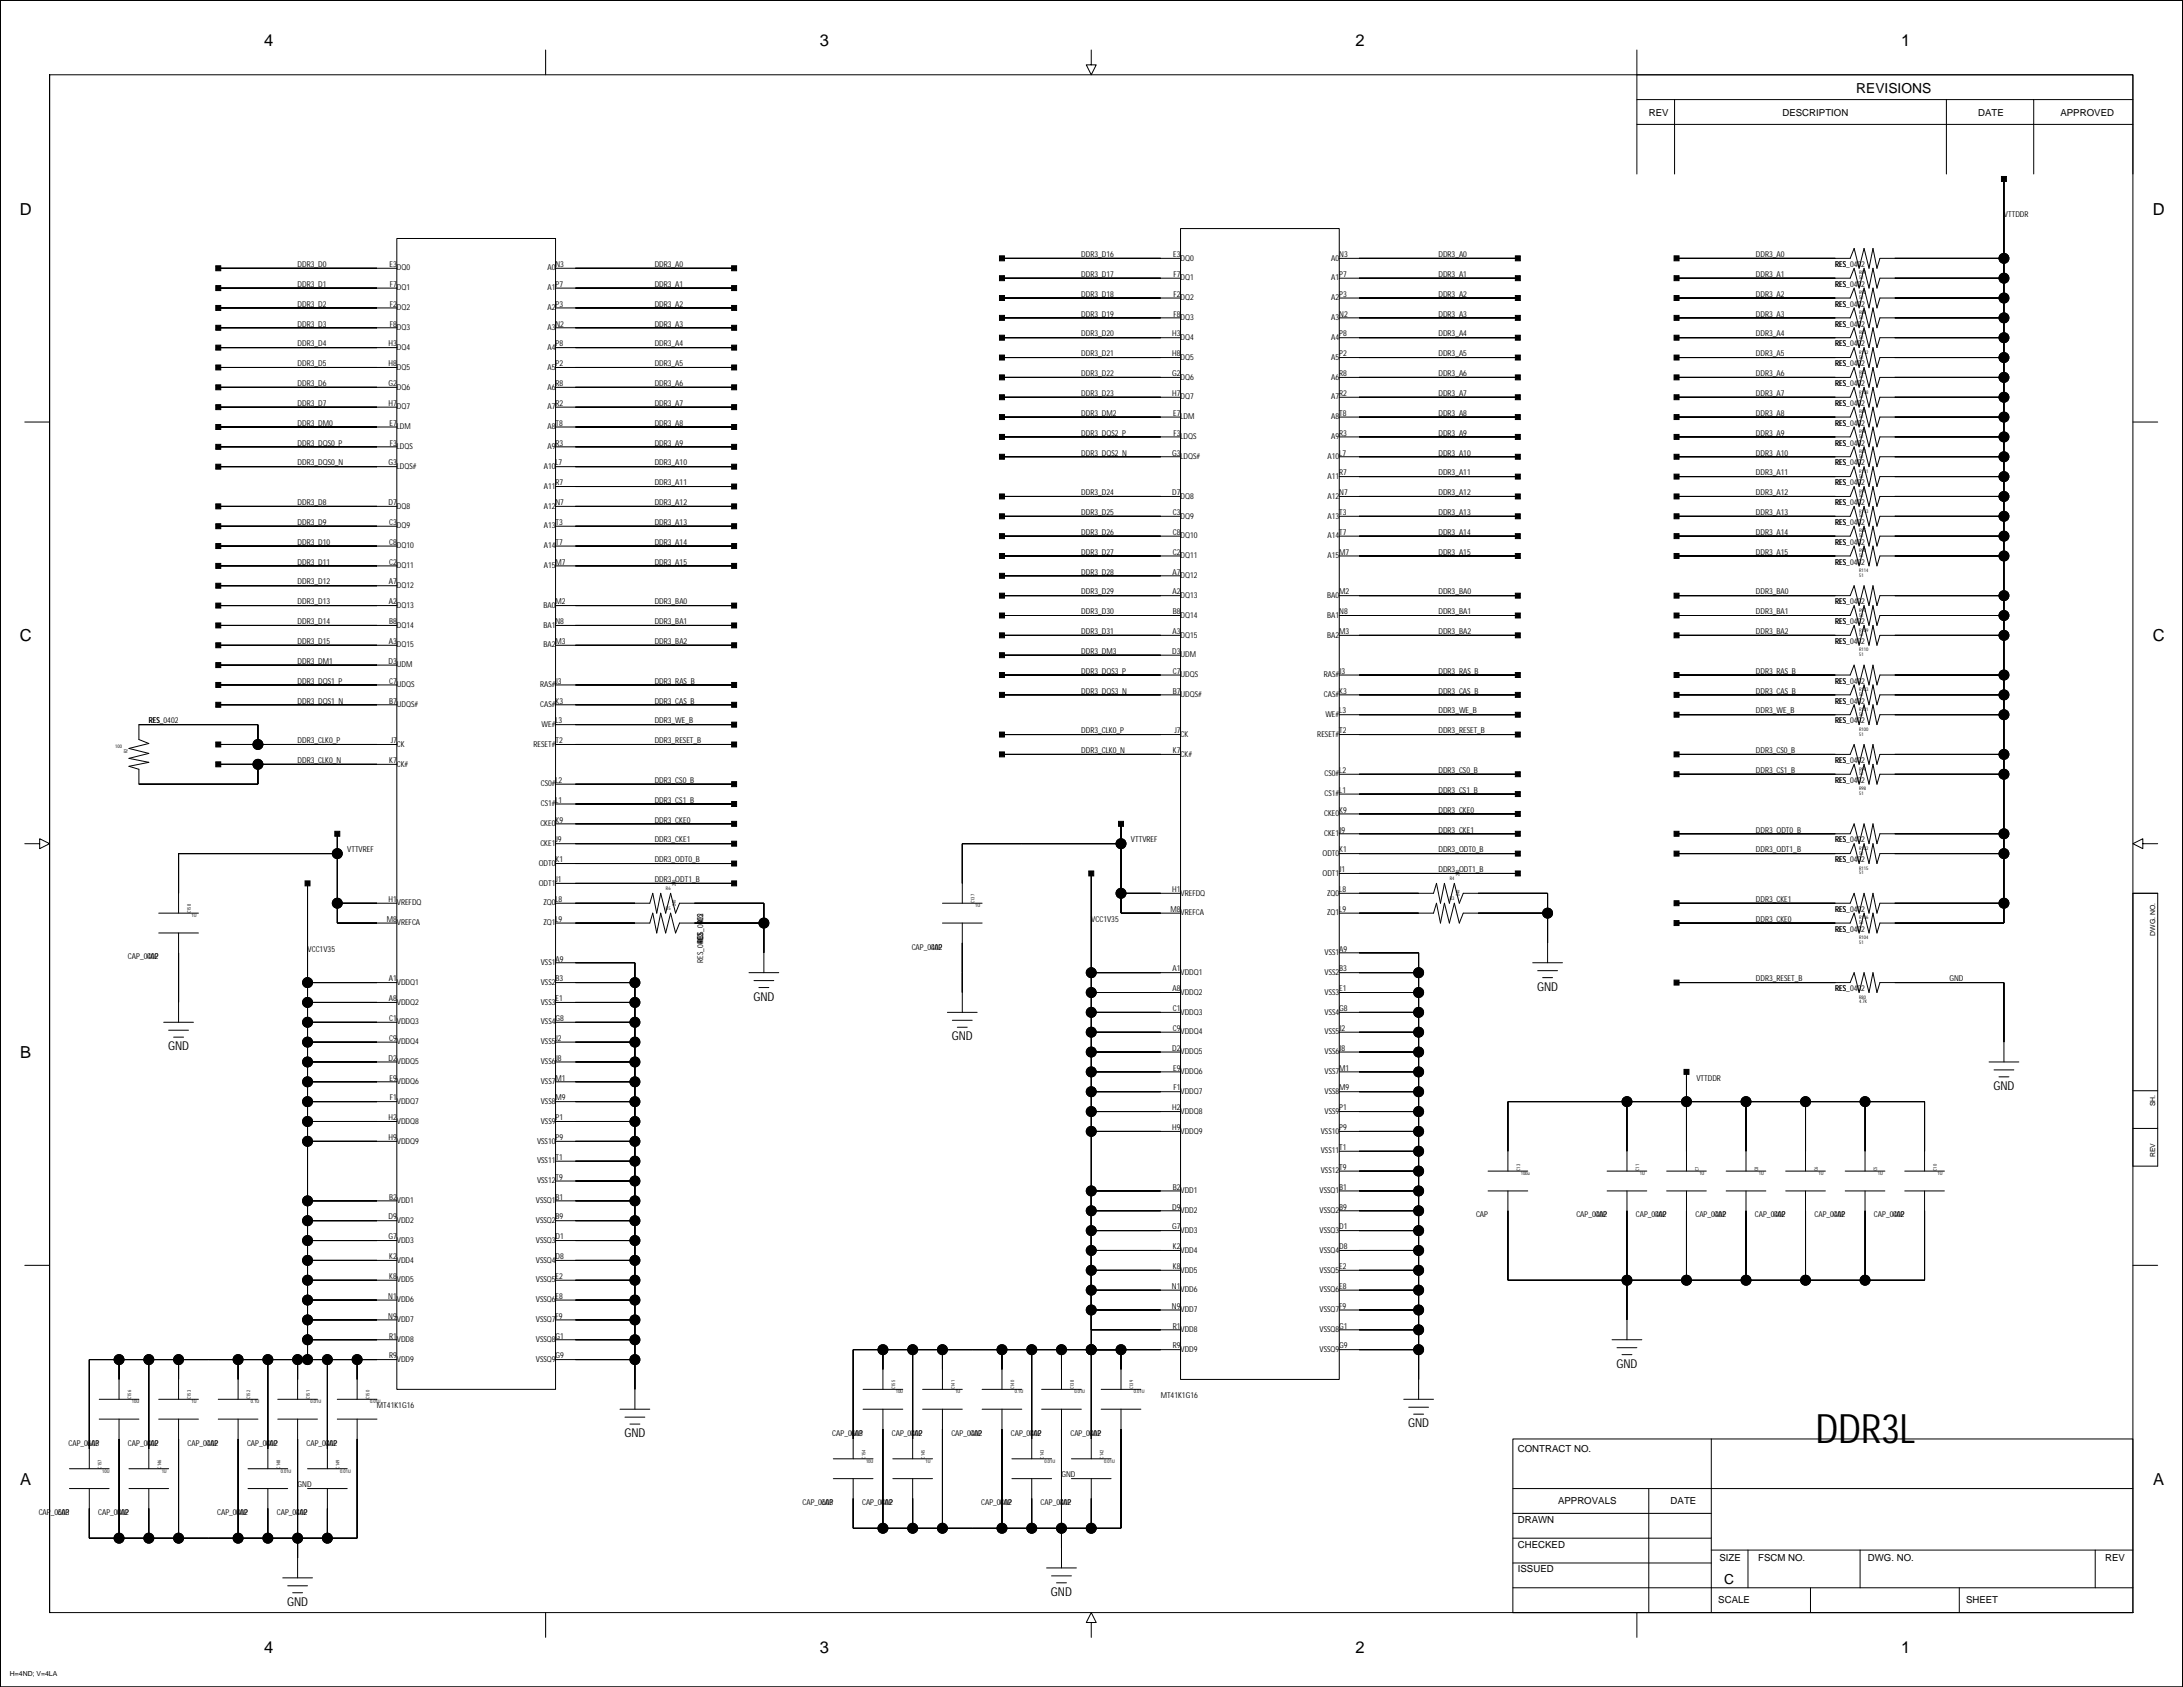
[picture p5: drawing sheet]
<svg xmlns="http://www.w3.org/2000/svg" width="559mm" height="432mm" viewBox="0 0 559 432" stroke-linecap="round" stroke-linejoin="round" font-family="sans-serif">
<defs><g id="words">
<text font-size="10.4" x="464.7" y="369.3">DDR3L</text>
<g font-size="4.2">
<text x="67.6" y="11.8">4</text>
<text x="209.8" y="11.8">3</text>
<text x="347" y="11.8">2</text>
<text x="486.6" y="11.8">1</text>
<text x="5.1" y="54.9">D</text>
<text x="551" y="54.9">D</text>
<text x="5.1" y="164.1">C</text>
<text x="551" y="164.1">C</text>
<text x="5.2" y="270.8">B</text>
<text x="5.2" y="380">A</text>
<text x="551.2" y="380">A</text>
<text x="67.6" y="423.2">4</text>
<text x="209.8" y="423.2">3</text>
<text x="347" y="423.2">2</text>
<text x="486.6" y="423.2">1</text>
</g>
<g font-size="3.5">
<text x="475.2" y="23.7">REVISIONS</text>
<text x="441.4" y="405.5">C</text>
</g>
<g font-size="3.1">
<text x="192.8" y="256.2">GND</text>
<text x="393.5" y="253.6">GND</text>
<text x="43" y="268.9">GND</text>
<text x="243.6" y="266.3">GND</text>
<text x="510.3" y="279">GND</text>
<text x="413.8" y="350.1">GND</text>
<text x="360.4" y="365.4">GND</text>
<text x="159.8" y="367.9">GND</text>
<text x="73.5" y="411.1">GND</text>
<text x="269" y="408.5">GND</text>
</g>
<g font-size="2.5">
<text x="422.1" y="29.7">REV</text>
<text x="456.3" y="29.7">DESCRIPTION</text>
<text x="506.4" y="29.7">DATE</text>
<text x="527.4" y="29.7">APPROVED</text>
<text x="388.5" y="371.7">CONTRACT NO.</text>
<text x="388.5" y="389.8">DRAWN</text>
<text x="398.8" y="384.9">APPROVALS</text>
<text x="427.6" y="384.9">DATE</text>
<text x="388.5" y="396.1">CHECKED</text>
<text x="440.1" y="399.7">SIZE</text>
<text x="450" y="399.7">FSCM NO.</text>
<text x="478.1" y="399.7">DWG. NO.</text>
<text x="538.9" y="399.7">REV</text>
<text x="388.5" y="402.5">ISSUED</text>
<text x="439.8" y="410.3">SCALE</text>
<text x="503.3" y="410.3">SHEET</text>
</g>
<g font-size="2.1">
<text x="513" y="55.6">VTTDDR</text>
<text x="276.8" y="65.8">DDR3_D16</text>
<text x="300.3" y="65.8">E3</text>
<text x="342.8" y="65.8">N3</text>
<text x="368.2" y="65.8">DDR3_A0</text>
<text x="449.5" y="65.8">DDR3_A0</text>
<text x="76.2" y="68.3">DDR3_D0</text>
<text x="99.7" y="68.3">E3</text>
<text x="101.6" y="69.2">DQ0</text>
<text x="140.2" y="69.2">A0</text>
<text x="142.2" y="68.3">N3</text>
<text x="167.6" y="68.3">DDR3_A0</text>
<text x="276.8" y="70.9">DDR3_D17</text>
<text x="300.4" y="70.9">F7</text>
<text x="302.2" y="66.7">DQ0</text>
<text x="302.2" y="71.8">DQ1</text>
<text x="340.8" y="66.7">A0</text>
<text x="340.8" y="71.8">A1</text>
<text x="342.8" y="70.9">P7</text>
<text x="368.2" y="70.9">DDR3_A1</text>
<text x="449.5" y="70.9">DDR3_A1</text>
<text x="469.8" y="68.3">RES_0402</text>
<text x="76.2" y="73.4">DDR3_D1</text>
<text x="99.7" y="73.4">F7</text>
<text x="101.6" y="74.3">DQ1</text>
<text x="140.2" y="74.3">A1</text>
<text x="142.2" y="73.4">P7</text>
<text x="167.6" y="73.4">DDR3_A1</text>
<text x="276.8" y="76">DDR3_D18</text>
<text x="300.4" y="76">F2</text>
<text x="302.2" y="76.8">DQ2</text>
<text x="340.8" y="76.8">A2</text>
<text x="342.8" y="76">P3</text>
<text x="368.2" y="76">DDR3_A2</text>
<text x="449.5" y="76">DDR3_A2</text>
<text x="469.8" y="73.4">RES_0402</text>
<text x="469.8" y="73.4">RES</text>
<text x="76.2" y="83.6">DDR3_D3</text>
<text x="76.2" y="78.5">DDR3_D2</text>
<text x="99.7" y="78.5">F2</text>
<text x="99.7" y="83.6">F8</text>
<text x="101.6" y="79.4">DQ2</text>
<text x="140.2" y="79.4">A2</text>
<text x="142.2" y="83.6">N2</text>
<text x="142.2" y="78.5">P3</text>
<text x="167.6" y="78.5">DDR3_A2</text>
<text x="167.6" y="83.6">DDR3_A3</text>
<text x="276.8" y="81">DDR3_D19</text>
<text x="300.4" y="81">F8</text>
<text x="302.2" y="81.9">DQ3</text>
<text x="340.8" y="81.9">A3</text>
<text x="342.8" y="81">N2</text>
<text x="368.2" y="81">DDR3_A3</text>
<text x="449.5" y="81">DDR3_A3</text>
<text x="469.8" y="78.5">RES_0402</text>
<text x="469.8" y="83.6">RES_0402</text>
<text x="76.2" y="88.7">DDR3_D4</text>
<text x="99.4" y="88.7">H3</text>
<text x="101.6" y="84.5">DQ3</text>
<text x="101.6" y="89.5">DQ4</text>
<text x="140.2" y="84.5">A3</text>
<text x="140.2" y="89.5">A4</text>
<text x="142.2" y="88.7">P8</text>
<text x="167.6" y="88.7">DDR3_A4</text>
<text x="276.8" y="86.1">DDR3_D20</text>
<text x="300" y="86.1">H3</text>
<text x="302.2" y="87">DQ4</text>
<text x="340.8" y="87">A4</text>
<text x="342.8" y="86.1">P8</text>
<text x="368.2" y="86.1">DDR3_A4</text>
<text x="449.5" y="86.1">DDR3_A4</text>
<text x="469.8" y="88.7">RES_0402</text>
<text x="76.2" y="93.7">DDR3_D5</text>
<text x="99.4" y="93.7">H8</text>
<text x="101.6" y="94.6">DQ5</text>
<text x="140.2" y="94.6">A5</text>
<text x="142.2" y="93.7">P2</text>
<text x="167.6" y="93.7">DDR3_A5</text>
<text x="276.8" y="91.2">DDR3_D21</text>
<text x="300" y="91.2">H8</text>
<text x="302.2" y="92.1">DQ5</text>
<text x="340.8" y="92.1">A5</text>
<text x="342.8" y="91.2">P2</text>
<text x="368.2" y="91.2">DDR3_A5</text>
<text x="449.5" y="91.2">DDR3_A5</text>
<text x="469.8" y="93.7">RES</text>
<text x="469.8" y="93.7">RES_0402</text>
<text x="76.2" y="98.8">DDR3_D6</text>
<text x="99.4" y="98.8">G2</text>
<text x="101.6" y="99.7">DQ6</text>
<text x="140.2" y="99.7">A6</text>
<text x="142.2" y="98.8">R8</text>
<text x="167.6" y="98.8">DDR3_A6</text>
<text x="276.8" y="96.3">DDR3_D22</text>
<text x="276.8" y="101.4">DDR3_D23</text>
<text x="300" y="96.3">G2</text>
<text x="300" y="101.4">H7</text>
<text x="302.2" y="97.2">DQ6</text>
<text x="340.8" y="97.2">A6</text>
<text x="342.8" y="101.4">R2</text>
<text x="342.8" y="96.3">R8</text>
<text x="368.2" y="96.3">DDR3_A6</text>
<text x="368.2" y="101.4">DDR3_A7</text>
<text x="449.5" y="96.3">DDR3_A6</text>
<text x="449.5" y="101.4">DDR3_A7</text>
<text x="469.8" y="98.8">RES</text>
<text x="469.8" y="98.8">RES_0402</text>
<text x="76.2" y="103.9">DDR3_D7</text>
<text x="99.4" y="103.9">H7</text>
<text x="101.6" y="104.8">DQ7</text>
<text x="140.2" y="104.8">A7</text>
<text x="142.2" y="103.9">R2</text>
<text x="167.6" y="103.9">DDR3_A7</text>
<text x="276.8" y="106.4">DDR3_DM2</text>
<text x="300.3" y="106.4">E7</text>
<text x="302.2" y="102.2">DQ7</text>
<text x="302.2" y="107.3">LDM</text>
<text x="340.8" y="102.2">A7</text>
<text x="340.8" y="107.3">A8</text>
<text x="342.8" y="106.4">T8</text>
<text x="368.2" y="106.4">DDR3_A8</text>
<text x="449.5" y="106.4">DDR3_A8</text>
<text x="469.8" y="103.9">RES_0402</text>
<text x="469.8" y="103.9">RES</text>
<text x="76.2" y="109">DDR3_DM0</text>
<text x="99.7" y="109">E7</text>
<text x="101.6" y="109.9">LDM</text>
<text x="140.2" y="109.9">A8</text>
<text x="142.2" y="109">T8</text>
<text x="167.6" y="109">DDR3_A8</text>
<text x="276.8" y="111.5">DDR3_DQS2_P</text>
<text x="300.4" y="111.5">F3</text>
<text x="302.2" y="112.4">LDQS</text>
<text x="340.8" y="112.4">A9</text>
<text x="342.8" y="111.5">R3</text>
<text x="368.2" y="111.5">DDR3_A9</text>
<text x="449.5" y="111.5">DDR3_A9</text>
<text x="469.8" y="109">RES_0402</text>
<text x="76.2" y="114.1">DDR3_DQS0_P</text>
<text x="76.2" y="119.1">DDR3_DQS0_N</text>
<text x="99.4" y="119.1">G3</text>
<text x="99.7" y="114.1">F3</text>
<text x="101.6" y="114.9">LDQS</text>
<text x="140.2" y="114.9">A9</text>
<text x="142.2" y="114.1">R3</text>
<text x="142.2" y="119.1">L7</text>
<text x="167.6" y="114.1">DDR3_A9</text>
<text x="167.6" y="119.1">DDR3_A10</text>
<text x="276.8" y="116.6">DDR3_DQS2_N</text>
<text x="300" y="116.6">G3</text>
<text x="302.2" y="117.5">LDQS#</text>
<text x="339.8" y="117.5">A10</text>
<text x="342.8" y="116.6">L7</text>
<text x="368.2" y="116.6">DDR3_A10</text>
<text x="449.5" y="116.6">DDR3_A10</text>
<text x="469.8" y="114.1">RES_0402</text>
<text x="469.8" y="114.1">RES</text>
<text x="469.8" y="119.1">RES_0402</text>
<text x="101.6" y="120">LDQS#</text>
<text x="139.2" y="120">A10</text>
<text x="139.2" y="125.1">A11</text>
<text x="142.2" y="124.2">R7</text>
<text x="167.6" y="124.2">DDR3_A11</text>
<text x="339.8" y="122.6">A11</text>
<text x="342.8" y="121.7">R7</text>
<text x="368.2" y="121.7">DDR3_A11</text>
<text x="449.5" y="121.7">DDR3_A11</text>
<text x="469.8" y="124.2">RES_0402</text>
<text x="469.8" y="124.2">RES</text>
<text x="76.2" y="129.3">DDR3_D8</text>
<text x="99.4" y="129.3">D7</text>
<text x="101.6" y="130.2">DQ8</text>
<text x="139.2" y="130.2">A12</text>
<text x="142.2" y="129.3">N7</text>
<text x="167.6" y="129.3">DDR3_A12</text>
<text x="276.8" y="131.8">DDR3_D25</text>
<text x="276.8" y="126.8">DDR3_D24</text>
<text x="300.1" y="126.8">D7</text>
<text x="300.2" y="131.8">C3</text>
<text x="302.2" y="127.6">DQ8</text>
<text x="339.8" y="127.6">A12</text>
<text x="342.8" y="131.8">T3</text>
<text x="342.8" y="126.8">N7</text>
<text x="368.2" y="126.8">DDR3_A12</text>
<text x="368.2" y="131.8">DDR3_A13</text>
<text x="449.5" y="126.8">DDR3_A12</text>
<text x="449.5" y="131.8">DDR3_A13</text>
<text x="469.8" y="129.3">RES_0402</text>
<text x="469.8" y="129.3">RES</text>
<text x="76.2" y="134.4">DDR3_D9</text>
<text x="99.6" y="134.4">C3</text>
<text x="101.6" y="135.3">DQ9</text>
<text x="139.2" y="135.3">A13</text>
<text x="142.2" y="134.4">T3</text>
<text x="167.6" y="134.4">DDR3_A13</text>
<text x="276.8" y="136.9">DDR3_D26</text>
<text x="300.2" y="136.9">C8</text>
<text x="302.2" y="132.7">DQ9</text>
<text x="302.2" y="137.8">DQ10</text>
<text x="339.8" y="132.7">A13</text>
<text x="339.8" y="137.8">A14</text>
<text x="342.8" y="136.9">T7</text>
<text x="368.2" y="136.9">DDR3_A14</text>
<text x="449.5" y="136.9">DDR3_A14</text>
<text x="469.8" y="134.4">RES</text>
<text x="469.8" y="134.4">RES_0402</text>
<text x="76.2" y="139.4">DDR3_D10</text>
<text x="99.6" y="139.4">C8</text>
<text x="101.6" y="140.3">DQ10</text>
<text x="139.2" y="140.3">A14</text>
<text x="142.2" y="139.4">T7</text>
<text x="167.6" y="139.4">DDR3_A14</text>
<text x="276.8" y="142">DDR3_D27</text>
<text x="300.2" y="142">C2</text>
<text x="302.2" y="142.9">DQ11</text>
<text x="339.8" y="142.9">A15</text>
<text x="342.8" y="142">M7</text>
<text x="368.2" y="142">DDR3_A15</text>
<text x="449.5" y="142">DDR3_A15</text>
<text x="469.8" y="139.4">RES_0402</text>
<text x="469.8" y="139.4">RES</text>
<text x="76.2" y="149.6">DDR3_D12</text>
<text x="76.2" y="144.5">DDR3_D11</text>
<text x="99.5" y="149.6">A7</text>
<text x="99.6" y="144.5">C2</text>
<text x="101.6" y="145.4">DQ11</text>
<text x="139.2" y="145.4">A15</text>
<text x="142.2" y="144.5">M7</text>
<text x="167.6" y="144.5">DDR3_A15</text>
<text x="276.8" y="147.1">DDR3_D28</text>
<text x="300.1" y="147.1">A7</text>
<text x="302.2" y="148">DQ12</text>
<text x="469.8" y="144.5">RES</text>
<text x="469.8" y="144.5">RES_0402</text>
<text x="76.2" y="154.7">DDR3_D13</text>
<text x="99.5" y="154.7">A2</text>
<text x="101.6" y="150.5">DQ12</text>
<text x="101.6" y="155.6">DQ13</text>
<text x="139.1" y="155.6">BA0</text>
<text x="142.2" y="154.7">M2</text>
<text x="167.6" y="154.7">DDR3_BA0</text>
<text x="276.8" y="152.1">DDR3_D29</text>
<text x="300.1" y="152.1">A2</text>
<text x="302.2" y="153">DQ13</text>
<text x="339.7" y="153">BA0</text>
<text x="342.8" y="152.1">M2</text>
<text x="368.2" y="152.1">DDR3_BA0</text>
<text x="449.5" y="152.1">DDR3_BA0</text>
<text x="469.8" y="154.7">RES_0402</text>
<text x="469.8" y="154.7">RES</text>
<text x="76.2" y="159.8">DDR3_D14</text>
<text x="99.6" y="159.8">B8</text>
<text x="101.6" y="160.6">DQ14</text>
<text x="139.1" y="160.6">BA1</text>
<text x="142.2" y="159.8">N8</text>
<text x="167.6" y="159.8">DDR3_BA1</text>
<text x="276.8" y="157.2">DDR3_D30</text>
<text x="300.2" y="157.2">B8</text>
<text x="302.2" y="158.1">DQ14</text>
<text x="339.7" y="158.1">BA1</text>
<text x="342.8" y="157.2">N8</text>
<text x="368.2" y="157.2">DDR3_BA1</text>
<text x="449.5" y="157.2">DDR3_BA1</text>
<text x="469.8" y="159.8">RES_0402</text>
<text x="76.2" y="164.8">DDR3_D15</text>
<text x="99.5" y="164.8">A3</text>
<text x="101.6" y="165.7">DQ15</text>
<text x="139.1" y="165.7">BA2</text>
<text x="142.2" y="164.8">M3</text>
<text x="167.6" y="164.8">DDR3_BA2</text>
<text x="276.8" y="167.4">DDR3_DM3</text>
<text x="276.8" y="162.3">DDR3_D31</text>
<text x="300.1" y="167.4">D3</text>
<text x="300.1" y="162.3">A3</text>
<text x="302.2" y="163.2">DQ15</text>
<text x="339.7" y="163.2">BA2</text>
<text x="342.8" y="162.3">M3</text>
<text x="368.2" y="162.3">DDR3_BA2</text>
<text x="449.5" y="162.3">DDR3_BA2</text>
<text x="469.8" y="164.8">RES_0402</text>
<text x="469.8" y="164.8">RES</text>
<text x="76.2" y="169.9">DDR3_DM1</text>
<text x="99.4" y="169.9">D3</text>
<text x="101.6" y="170.8">UDM</text>
<text x="276.8" y="172.5">DDR3_DQS3_P</text>
<text x="300.2" y="172.5">C7</text>
<text x="302.2" y="168.3">UDM</text>
<text x="302.2" y="173.3">UDQS</text>
<text x="338.9" y="173.3">RAS#</text>
<text x="342.8" y="172.5">J3</text>
<text x="368.2" y="172.5">DDR3_RAS_B</text>
<text x="449.5" y="172.5">DDR3_RAS_B</text>
<text x="76.2" y="175">DDR3_DQS1_P</text>
<text x="99.6" y="175">C7</text>
<text x="101.6" y="175.9">UDQS</text>
<text x="138.3" y="175.9">RAS#</text>
<text x="142.2" y="175">J3</text>
<text x="167.6" y="175">DDR3_RAS_B</text>
<text x="276.8" y="177.5">DDR3_DQS3_N</text>
<text x="300.2" y="177.5">B7</text>
<text x="302.2" y="178.4">UDQS#</text>
<text x="338.9" y="178.4">CAS#</text>
<text x="342.8" y="177.5">K3</text>
<text x="368.2" y="177.5">DDR3_CAS_B</text>
<text x="449.5" y="177.5">DDR3_CAS_B</text>
<text x="469.8" y="175">RES</text>
<text x="469.8" y="175">RES_0402</text>
<text x="38.1" y="185.2">RES</text>
<text x="38.1" y="185.2">RES_0402</text>
<text x="76.2" y="180.1">DDR3_DQS1_N</text>
<text x="99.6" y="180.1">B7</text>
<text x="101.6" y="181">UDQS#</text>
<text x="138.3" y="181">CAS#</text>
<text x="142.2" y="185.2">L3</text>
<text x="142.2" y="180.1">K3</text>
<text x="167.6" y="185.2">DDR3_WE_B</text>
<text x="167.6" y="180.1">DDR3_CAS_B</text>
<text x="339.3" y="183.5">WE#</text>
<text x="342.8" y="182.6">L3</text>
<text x="368.2" y="182.6">DDR3_WE_B</text>
<text x="449.5" y="182.6">DDR3_WE_B</text>
<text x="469.8" y="180.1">RES_0402</text>
<text x="469.8" y="185.2">RES_0402</text>
<text x="469.8" y="185.2">RES</text>
<text x="76.2" y="190.2">DDR3_CLK0_P</text>
<text x="100" y="190.2">J7</text>
<text x="101.6" y="191.1">CK</text>
<text x="136.6" y="191.1">RESET#</text>
<text x="138.7" y="186">WE#</text>
<text x="142.2" y="190.2">T2</text>
<text x="167.6" y="190.2">DDR3_RESET_B</text>
<text x="276.8" y="187.7">DDR3_CLK0_P</text>
<text x="300.6" y="187.7">J7</text>
<text x="302.2" y="188.6">CK</text>
<text x="337.2" y="188.6">RESET#</text>
<text x="342.8" y="187.7">T2</text>
<text x="368.2" y="187.7">DDR3_RESET_B</text>
<text x="76.2" y="195.3">DDR3_CLK0_N</text>
<text x="99.6" y="195.3">K7</text>
<text x="101.6" y="196.2">CK#</text>
<text x="276.8" y="192.8">DDR3_CLK0_N</text>
<text x="300.2" y="192.8">K7</text>
<text x="302.2" y="193.7">CK#</text>
<text x="342.8" y="197.9">L2</text>
<text x="368.2" y="197.9">DDR3_CS0_B</text>
<text x="449.5" y="192.8">DDR3_CS0_B</text>
<text x="449.5" y="197.9">DDR3_CS1_B</text>
<text x="469.8" y="195.3">RES_0402</text>
<text x="469.8" y="195.3">RES</text>
<text x="138.4" y="201.3">CS0#</text>
<text x="142.2" y="200.4">L2</text>
<text x="167.6" y="200.4">DDR3_CS0_B</text>
<text x="339" y="198.7">CS0#</text>
<text x="339" y="203.8">CS1#</text>
<text x="342.8" y="202.9">L1</text>
<text x="368.2" y="202.9">DDR3_CS1_B</text>
<text x="469.8" y="200.4">RES</text>
<text x="469.8" y="200.4">RES_0402</text>
<text x="138.4" y="206.4">CS1#</text>
<text x="142.2" y="205.5">L1</text>
<text x="167.6" y="205.5">DDR3_CS1_B</text>
<text x="338.9" y="208.9">CKE0</text>
<text x="342.8" y="208">K9</text>
<text x="368.2" y="208">DDR3_CKE0</text>
<text x="138.3" y="211.4">CKE0</text>
<text x="142.2" y="210.6">K9</text>
<text x="142.2" y="215.6">J9</text>
<text x="167.6" y="210.6">DDR3_CKE0</text>
<text x="167.6" y="215.6">DDR3_CKE1</text>
<text x="289.5" y="215.6">VTTVREF</text>
<text x="338.9" y="214">CKE1</text>
<text x="342.8" y="213.1">J9</text>
<text x="368.2" y="213.1">DDR3_CKE1</text>
<text x="449.5" y="213.1">DDR3_ODT0_B</text>
<text x="469.8" y="215.6">RES_0402</text>
<text x="469.8" y="215.6">RES</text>
<text x="88.9" y="218.2">VTTVREF</text>
<text x="137.9" y="221.6">ODT0</text>
<text x="138.3" y="216.5">CKE1</text>
<text x="142.2" y="220.7">K1</text>
<text x="167.6" y="220.7">DDR3_ODT0_B</text>
<text x="338.5" y="219.1">ODT0</text>
<text x="342.8" y="218.2">K1</text>
<text x="368.2" y="218.2">DDR3_ODT0_B</text>
<text x="449.5" y="218.2">DDR3_ODT1_B</text>
<text x="469.8" y="220.7">RES_0402</text>
<text x="469.8" y="220.7">RES</text>
<text x="137.9" y="226.7">ODT1</text>
<text x="142.2" y="225.8">J1</text>
<text x="167.6" y="225.8">DDR3_ODT1_B</text>
<text x="338.5" y="224.1">ODT1</text>
<text x="342.8" y="223.2">J1</text>
<text x="368.2" y="223.2">DDR3_ODT1_B</text>
<text x="99.4" y="230.9">H1</text>
<text x="101.6" y="231.8">VREFDQ</text>
<text x="139.1" y="231.8">ZQ0</text>
<text x="142.2" y="230.9">L8</text>
<text x="299.6" y="233.4">M8</text>
<text x="300" y="228.3">H1</text>
<text x="302.2" y="229.2">VREFDQ</text>
<text x="339.7" y="229.2">ZQ0</text>
<text x="342.8" y="228.3">L8</text>
<text x="342.8" y="233.4">L9</text>
<text x="449.5" y="230.9">DDR3_CKE1</text>
<text x="469.8" y="233.4">RES_0402</text>
<text x="99" y="235.9">M8</text>
<text x="101.6" y="236.8">VREFCA</text>
<text x="139.1" y="236.8">ZQ1</text>
<text x="142.2" y="235.9">L9</text>
<text x="180" y="236.5" transform="rotate(-90 180 236.5)">RES</text>
<text x="279.3" y="235.9">VCC1V35</text>
<text x="302.2" y="234.3">VREFCA</text>
<text x="339.7" y="234.3">ZQ1</text>
<text x="449.5" y="235.9">DDR3_CKE0</text>
<text x="469.8" y="238.5">RES</text>
<text x="469.8" y="238.5">RES_0402</text>
<text x="32.8" y="245.6">CAP_0402</text>
<text x="37.5" y="245.6">CAP</text>
<text x="78.7" y="243.6">VCC1V35</text>
<text x="180" y="241.6" transform="rotate(-90 180 241.6)">RES</text>
<text x="180" y="241.3" transform="rotate(-90 180 241.3)">RES_0402</text>
<text x="233.4" y="243">CAP_0402</text>
<text x="238.2" y="243">CAP</text>
<text x="339" y="244.5">VSS1</text>
<text x="342.8" y="243.6">A9</text>
<text x="99.5" y="251.2">A1</text>
<text x="138.4" y="247">VSS1</text>
<text x="142.2" y="246.1">A9</text>
<text x="142.2" y="251.2">B3</text>
<text x="180" y="246.4" transform="rotate(-90 180 246.4)">RES_0402</text>
<text x="300.1" y="248.6">A1</text>
<text x="302.2" y="249.5">VDDQ1</text>
<text x="339" y="249.5">VSS2</text>
<text x="342.8" y="248.6">B3</text>
<text x="449.5" y="251.2">DDR3_RESET_B</text>
<text x="499" y="251.2">GND</text>
<text x="99.5" y="256.3">A8</text>
<text x="101.6" y="252.1">VDDQ1</text>
<text x="101.6" y="257.1">VDDQ2</text>
<text x="138.4" y="252.1">VSS2</text>
<text x="138.4" y="257.1">VSS3</text>
<text x="142.2" y="256.3">E1</text>
<text x="300.1" y="253.7">A8</text>
<text x="302.2" y="254.6">VDDQ2</text>
<text x="339" y="254.6">VSS3</text>
<text x="342.8" y="253.7">E1</text>
<text x="469.8" y="253.7">RES_0402</text>
<text x="99.6" y="261.3">C1</text>
<text x="101.6" y="262.2">VDDQ3</text>
<text x="138.4" y="262.2">VSS4</text>
<text x="142.2" y="261.3">G8</text>
<text x="300.2" y="258.8">C1</text>
<text x="300.2" y="263.9">C9</text>
<text x="302.2" y="259.7">VDDQ3</text>
<text x="339" y="259.7">VSS4</text>
<text x="342.8" y="263.9">J2</text>
<text x="342.8" y="258.8">G8</text>
<text x="99.6" y="266.4">C9</text>
<text x="101.6" y="267.3">VDDQ4</text>
<text x="138.4" y="267.3">VSS5</text>
<text x="142.2" y="266.4">J2</text>
<text x="300.1" y="269">D2</text>
<text x="302.2" y="264.8">VDDQ4</text>
<text x="302.2" y="269.8">VDDQ5</text>
<text x="339" y="264.8">VSS5</text>
<text x="339" y="269.8">VSS6</text>
<text x="342.8" y="269">J8</text>
<text x="99.4" y="271.5">D2</text>
<text x="101.6" y="272.4">VDDQ5</text>
<text x="138.4" y="272.4">VSS6</text>
<text x="142.2" y="271.5">J8</text>
<text x="300.3" y="274">E9</text>
<text x="302.2" y="274.9">VDDQ6</text>
<text x="339" y="274.9">VSS7</text>
<text x="342.8" y="274">M1</text>
<text x="99.7" y="276.6">E9</text>
<text x="99.7" y="281.7">F1</text>
<text x="101.6" y="277.5">VDDQ6</text>
<text x="138.4" y="277.5">VSS7</text>
<text x="142.2" y="281.7">M9</text>
<text x="142.2" y="276.6">M1</text>
<text x="300.4" y="279.1">F1</text>
<text x="302.2" y="280">VDDQ7</text>
<text x="339" y="280">VSS8</text>
<text x="342.8" y="279.1">M9</text>
<text x="434.2" y="276.6">VTTDDR</text>
<text x="99.4" y="286.7">H2</text>
<text x="101.6" y="282.5">VDDQ7</text>
<text x="101.6" y="287.6">VDDQ8</text>
<text x="138.4" y="282.5">VSS8</text>
<text x="138.4" y="287.6">VSS9</text>
<text x="142.2" y="286.7">P1</text>
<text x="300" y="284.2">H2</text>
<text x="302.2" y="285.1">VDDQ8</text>
<text x="339" y="285.1">VSS9</text>
<text x="342.8" y="284.2">P1</text>
<text x="99.4" y="291.8">H9</text>
<text x="101.6" y="292.7">VDDQ9</text>
<text x="137.5" y="292.7">VSS10</text>
<text x="142.2" y="291.8">P9</text>
<text x="300" y="289.3">H9</text>
<text x="302.2" y="290.2">VDDQ9</text>
<text x="338.1" y="290.2">VSS10</text>
<text x="342.8" y="289.3">P9</text>
<text x="137.5" y="297.8">VSS11</text>
<text x="142.2" y="296.9">T1</text>
<text x="338.1" y="295.2">VSS11</text>
<text x="342.8" y="294.4">T1</text>
<text x="342.8" y="299.4">T9</text>
<text x="137.5" y="302.9">VSS12</text>
<text x="142.2" y="302">T9</text>
<text x="300.2" y="304.5">B2</text>
<text x="302.2" y="305.4">VDD1</text>
<text x="337.8" y="305.4">VSSQ1</text>
<text x="338.1" y="300.3">VSS12</text>
<text x="342.8" y="304.5">B1</text>
<text x="99.6" y="307.1">B2</text>
<text x="101.6" y="307.9">VDD1</text>
<text x="137.2" y="307.9">VSSQ1</text>
<text x="142.2" y="307.1">B1</text>
<text x="300.1" y="309.6">D9</text>
<text x="302.2" y="310.5">VDD2</text>
<text x="337.8" y="310.5">VSSQ2</text>
<text x="342.8" y="309.6">B9</text>
<text x="377.8" y="311.6">CAP</text>
<text x="403.5" y="311.6">CAP_0402</text>
<text x="408.3" y="311.6">CAP</text>
<text x="418.7" y="311.6">CAP_0402</text>
<text x="423.5" y="311.6">CAP</text>
<text x="434" y="311.6">CAP_0402</text>
<text x="438.8" y="311.6">CAP</text>
<text x="449.2" y="311.6">CAP_0402</text>
<text x="454" y="311.6">CAP</text>
<text x="464.5" y="311.6">CAP_0402</text>
<text x="469.2" y="311.6">CAP</text>
<text x="479.7" y="311.6">CAP_0402</text>
<text x="484.5" y="311.6">CAP</text>
<text x="99.4" y="317.2">G7</text>
<text x="99.4" y="312.1">D9</text>
<text x="101.6" y="313">VDD2</text>
<text x="137.2" y="313">VSSQ2</text>
<text x="142.2" y="312.1">B9</text>
<text x="142.2" y="317.2">D1</text>
<text x="300" y="314.7">G7</text>
<text x="302.2" y="315.6">VDD3</text>
<text x="337.8" y="315.6">VSSQ3</text>
<text x="342.8" y="314.7">D1</text>
<text x="99.6" y="322.3">K2</text>
<text x="101.6" y="318.1">VDD3</text>
<text x="101.6" y="323.2">VDD4</text>
<text x="137.2" y="318.1">VSSQ3</text>
<text x="137.2" y="323.2">VSSQ4</text>
<text x="142.2" y="322.3">D8</text>
<text x="300.2" y="319.7">K2</text>
<text x="302.2" y="320.6">VDD4</text>
<text x="337.8" y="320.6">VSSQ4</text>
<text x="342.8" y="319.7">D8</text>
<text x="99.6" y="327.4">K8</text>
<text x="101.6" y="328.3">VDD5</text>
<text x="137.2" y="328.3">VSSQ5</text>
<text x="142.2" y="327.4">E2</text>
<text x="300" y="329.9">N1</text>
<text x="300.2" y="324.8">K8</text>
<text x="302.2" y="325.7">VDD5</text>
<text x="337.8" y="325.7">VSSQ5</text>
<text x="342.8" y="329.9">E8</text>
<text x="342.8" y="324.8">E2</text>
<text x="99.4" y="332.4">N1</text>
<text x="101.6" y="333.3">VDD6</text>
<text x="137.2" y="333.3">VSSQ6</text>
<text x="142.2" y="332.4">E8</text>
<text x="300" y="335">N9</text>
<text x="302.2" y="330.8">VDD6</text>
<text x="302.2" y="335.9">VDD7</text>
<text x="337.8" y="330.8">VSSQ6</text>
<text x="337.8" y="335.9">VSSQ7</text>
<text x="342.8" y="335">F9</text>
<text x="99.4" y="337.5">N9</text>
<text x="101.6" y="338.4">VDD7</text>
<text x="137.2" y="338.4">VSSQ7</text>
<text x="142.2" y="337.5">F9</text>
<text x="300.2" y="340.1">R1</text>
<text x="302.2" y="340.9">VDD8</text>
<text x="337.8" y="340.9">VSSQ8</text>
<text x="342.8" y="340.1">G1</text>
<text x="99.6" y="342.6">R1</text>
<text x="99.6" y="347.7">R9</text>
<text x="101.6" y="343.5">VDD8</text>
<text x="137.2" y="343.5">VSSQ8</text>
<text x="142.2" y="347.7">G9</text>
<text x="142.2" y="342.6">G1</text>
<text x="300.2" y="345.1">R9</text>
<text x="302.2" y="346">VDD9</text>
<text x="337.8" y="346">VSSQ9</text>
<text x="342.8" y="345.1">G9</text>
<text x="101.6" y="348.6">VDD9</text>
<text x="137.2" y="348.6">VSSQ9</text>
<text x="297.1" y="357.8">MT41K1G16</text>
<text x="96.5" y="360.4">MT41K1G16</text>
<text x="17.5" y="370">CAP_0603</text>
<text x="22.3" y="370">CAP</text>
<text x="32.8" y="370">CAP_0402</text>
<text x="37.5" y="370">CAP</text>
<text x="48" y="370">CAP_0402</text>
<text x="52.8" y="370">CAP</text>
<text x="63.2" y="370">CAP_0402</text>
<text x="68" y="370">CAP</text>
<text x="78.5" y="370">CAP_0402</text>
<text x="83.3" y="370">CAP</text>
<text x="213.1" y="367.5">CAP_0603</text>
<text x="217.8" y="367.5">CAP</text>
<text x="228.3" y="367.5">CAP_0402</text>
<text x="233.1" y="367.5">CAP</text>
<text x="243.5" y="367.5">CAP_0402</text>
<text x="248.3" y="367.5">CAP</text>
<text x="258.8" y="367.5">CAP_0402</text>
<text x="263.6" y="367.5">CAP</text>
<text x="274" y="367.5">CAP_0402</text>
<text x="278.8" y="367.5">CAP</text>
<text x="76.2" y="380.7">GND</text>
<text x="271.7" y="378.2">GND</text>
<text x="9.9" y="387.8">CAP_0603</text>
<text x="14.7" y="387.8">CAP</text>
<text x="25.1" y="387.8">CAP_0402</text>
<text x="29.9" y="387.8">CAP</text>
<text x="55.6" y="387.8">CAP_0402</text>
<text x="60.4" y="387.8">CAP</text>
<text x="70.8" y="387.8">CAP_0402</text>
<text x="75.6" y="387.8">CAP</text>
<text x="205.4" y="385.3">CAP_0603</text>
<text x="210.2" y="385.3">CAP</text>
<text x="220.7" y="385.3">CAP_0402</text>
<text x="225.5" y="385.3">CAP</text>
<text x="251.1" y="385.3">CAP_0402</text>
<text x="255.9" y="385.3">CAP</text>
<text x="266.4" y="385.3">CAP_0402</text>
<text x="271.2" y="385.3">CAP</text>
</g>
<g font-size="1.8">
<text x="551.7" y="239.5" transform="rotate(-90 551.7 239.5)">DWG. NO.</text>
<text x="551.7" y="283.2" transform="rotate(-90 551.7 283.2)">SH.</text>
<text x="551.7" y="296.2" transform="rotate(-90 551.7 296.2)">REV</text>
<text x="2.5" y="428.9">H=4ND; V=4LA</text>
</g>
<g font-size="1.2">
<text x="475.9" y="70.2">R89</text>
<text x="475.9" y="71.5">51</text>
<text x="475.9" y="76.5">51</text>
<text x="475.9" y="75.3">R92</text>
<text x="475.9" y="80.4">R88</text>
<text x="475.9" y="81.6">51</text>
<text x="475.9" y="86.7">51</text>
<text x="475.9" y="85.5">R83</text>
<text x="475.9" y="91.8">51</text>
<text x="475.9" y="90.6">R112</text>
<text x="475.9" y="95.6">R82</text>
<text x="475.9" y="96.9">51</text>
<text x="475.9" y="101.9">51</text>
<text x="475.9" y="100.7">R108</text>
<text x="475.9" y="107">51</text>
<text x="475.9" y="105.8">R84</text>
<text x="475.9" y="112.1">51</text>
<text x="475.9" y="110.9">R96</text>
<text x="475.9" y="117.2">51</text>
<text x="475.9" y="116">R87</text>
<text x="475.9" y="122.3">51</text>
<text x="475.9" y="121">R111</text>
<text x="475.9" y="127.3">51</text>
<text x="475.9" y="126.1">R91</text>
<text x="475.9" y="131.2">R113</text>
<text x="475.9" y="132.4">51</text>
<text x="475.9" y="136.3">R85</text>
<text x="475.9" y="137.5">51</text>
<text x="475.9" y="142.6">51</text>
<text x="475.9" y="141.4">R90</text>
<text x="475.9" y="147.6">51</text>
<text x="475.9" y="146.4">R114</text>
<text x="475.9" y="157.8">51</text>
<text x="475.9" y="156.6">R97</text>
<text x="475.9" y="161.7">R109</text>
<text x="475.9" y="162.9">51</text>
<text x="475.9" y="168">51</text>
<text x="475.9" y="166.7">R110</text>
<text x="475.9" y="176.9">R103</text>
<text x="475.9" y="178.1">51</text>
<text x="475.9" y="182">R101</text>
<text x="475.9" y="183.2">51</text>
<text x="29.5" y="191.4">100</text>
<text x="475.9" y="187.1">R100</text>
<text x="475.9" y="188.3">51</text>
<text x="32.6" y="192.8" transform="rotate(-90 32.6 192.8)">R2</text>
<text x="475.9" y="197.2">R99</text>
<text x="475.9" y="202.3">R98</text>
<text x="475.9" y="203.5">51</text>
<text x="475.9" y="198.4">51</text>
<text x="475.9" y="217.5">R102</text>
<text x="475.9" y="218.7">51</text>
<text x="170.5" y="227.9">R6</text>
<text x="173" y="226.9" transform="rotate(-90 173 226.9)">240</text>
<text x="371.1" y="225.4">R4</text>
<text x="373.6" y="224.3" transform="rotate(-90 373.6 224.3)">240</text>
<text x="475.9" y="222.6">R115</text>
<text x="475.9" y="223.8">51</text>
<text x="48.8" y="233.7" transform="rotate(-90 48.8 233.7)">C158</text>
<text x="170.5" y="233">R5</text>
<text x="173" y="231.9" transform="rotate(-90 173 231.9)">240</text>
<text x="249.5" y="231.2" transform="rotate(-90 249.5 231.2)">C137</text>
<text x="249.6" y="232.2">1U</text>
<text x="371.1" y="230.4">R3</text>
<text x="373.6" y="229.4" transform="rotate(-90 373.6 229.4)">240</text>
<text x="49" y="234.7">1U</text>
<text x="475.9" y="235.3">R116</text>
<text x="475.9" y="236.5">51</text>
<text x="475.9" y="241.6">51</text>
<text x="475.9" y="240.4">R104</text>
<text x="475.9" y="256.8">4.7K</text>
<text x="475.9" y="255.6">R80</text>
<text x="389.1" y="299.8" transform="rotate(-90 389.1 299.8)">C13</text>
<text x="419.6" y="299.8" transform="rotate(-90 419.6 299.8)">C11</text>
<text x="434.8" y="299.8" transform="rotate(-90 434.8 299.8)">C7</text>
<text x="450.1" y="299.8" transform="rotate(-90 450.1 299.8)">C8</text>
<text x="465.3" y="299.8" transform="rotate(-90 465.3 299.8)">C6</text>
<text x="480.5" y="299.8" transform="rotate(-90 480.5 299.8)">C5</text>
<text x="495.8" y="299.8" transform="rotate(-90 495.8 299.8)">C10</text>
<text x="389.3" y="300.8">100u</text>
<text x="419.8" y="300.8">1U</text>
<text x="435" y="300.8">1U</text>
<text x="450.2" y="300.8">1U</text>
<text x="465.5" y="300.8">1U</text>
<text x="480.7" y="300.8">1U</text>
<text x="495.9" y="300.8">1U</text>
<text x="33.6" y="358.2" transform="rotate(-90 33.6 358.2)">C156</text>
<text x="33.8" y="359.2">10U</text>
<text x="48.8" y="358.2" transform="rotate(-90 48.8 358.2)">C153</text>
<text x="49" y="359.2">1U</text>
<text x="64.1" y="358.2" transform="rotate(-90 64.1 358.2)">C152</text>
<text x="64.2" y="359.2">0.1U</text>
<text x="79.3" y="358.2" transform="rotate(-90 79.3 358.2)">C151</text>
<text x="79.5" y="359.2">0.01U</text>
<text x="94.6" y="358.2" transform="rotate(-90 94.6 358.2)">C150</text>
<text x="94.7" y="359.2">0.01U</text>
<text x="229.1" y="355.6" transform="rotate(-90 229.1 355.6)">C155</text>
<text x="229.3" y="356.6">10U</text>
<text x="244.4" y="355.6" transform="rotate(-90 244.4 355.6)">C141</text>
<text x="244.5" y="356.6">1U</text>
<text x="259.6" y="355.6" transform="rotate(-90 259.6 355.6)">C140</text>
<text x="259.8" y="356.6">0.1U</text>
<text x="274.8" y="355.6" transform="rotate(-90 274.8 355.6)">C138</text>
<text x="275" y="356.6">0.01U</text>
<text x="290.1" y="355.6" transform="rotate(-90 290.1 355.6)">C139</text>
<text x="290.3" y="356.6">0.01U</text>
<text x="26" y="375.9" transform="rotate(-90 26 375.9)">C157</text>
<text x="26.2" y="377">10U</text>
<text x="41.2" y="375.9" transform="rotate(-90 41.2 375.9)">C146</text>
<text x="41.4" y="377">1U</text>
<text x="71.7" y="375.9" transform="rotate(-90 71.7 375.9)">C148</text>
<text x="71.9" y="377">0.01U</text>
<text x="86.9" y="375.9" transform="rotate(-90 86.9 375.9)">C149</text>
<text x="87.1" y="377">0.01U</text>
<text x="221.5" y="373.4" transform="rotate(-90 221.5 373.4)">C154</text>
<text x="221.7" y="374.4">10U</text>
<text x="236.8" y="373.4" transform="rotate(-90 236.8 373.4)">C145</text>
<text x="236.9" y="374.4">1U</text>
<text x="267.2" y="373.4" transform="rotate(-90 267.2 373.4)">C143</text>
<text x="267.4" y="374.4">0.01U</text>
<text x="282.5" y="373.4" transform="rotate(-90 282.5 373.4)">C142</text>
<text x="282.6" y="374.4">0.01U</text>
</g>
</g></defs>
<g fill="none" stroke="#000" stroke-width=".26">
<path d="M0 .1h558.7v431.7h-558.7zM0 .1v431.7v-431.7h558.7v431.7h-558.7M12.7 19.1v393.7v-393.7h533.3v393.7h-533.3M139.7 12.8v6.3M279.3 12.8v3.8h-1.2l1.2 2.5 1.3-2.5h-1.3M419 19.1h127v25.4M419 12.8v31.7M419 31.8h127M419 25.5h127M428.7 25.5v19M498.2 25.5v19M520.6 25.5v19"/>
<path d="M302.2 58.5h40.6v294.6h-40.6zM513 45.8v190.5h-31.8l-.7 2.5-1.1-5.1-1 5.1-1.2-5.1-1.3 5.1-1.3-5.1-1 2.6h-44.4M55.9 68.7h45.7M55.9 73.7h45.7M55.9 78.8h45.7M101.6 61h40.6v294.6h-40.6zM142.2 68.7h45.7M142.2 73.7h45.7M142.2 78.8h45.7M256.5 66.1h45.7M256.5 71.2h45.7M256.5 76.3h45.7"/>
<path d="M342.8 66.1h45.7M342.8 71.2h45.7M342.8 76.3h45.7M429.2 66.1h44.4l1-2.5 1.3 5.1 1.3-5.1 1.2 5.1 1-5.1 1.1 5.1 .7-2.6h31.8M429.2 71.2h44.4l1-2.5 1.3 5 1.3-5 1.2 5 1-5 1.1 5 .7-2.5h31.8M429.2 76.3h44.4l1-2.6 1.3 5.1 1.3-5.1 1.2 5.1 1-5.1 1.1 5.1 .7-2.5h31.8M55.9 83.9h45.7M55.9 89h45.7M55.9 94.1h45.7M55.9 99.1h45.7M142.2 83.9h45.7M142.2 89h45.7"/>
<path d="M142.2 94.1h45.7M142.2 99.1h45.7M256.5 81.4h45.7M256.5 86.4h45.7M256.5 91.5h45.7M256.5 96.6h45.7M342.8 81.4h45.7M342.8 86.4h45.7M342.8 91.5h45.7M342.8 96.6h45.7M429.2 81.4h44.4l1-2.6 1.3 5.1 1.3-5.1 1.2 5.1 1-5.1 1.1 5.1 .7-2.5h31.8M429.2 86.4h44.4l1-2.5 1.3 5.1 1.3-5.1 1.2 5.1 1-5.1 1.1 5.1 .7-2.6h31.8"/>
<path d="M429.2 91.5h44.4l1-2.5 1.3 5.1 1.3-5.1 1.2 5.1 1-5.1 1.1 5.1 .7-2.6h31.8M429.2 96.6h44.4l1-2.5 1.3 5 1.3-5 1.2 5 1-5 1.1 5 .7-2.5h31.8M6.3 108h6.4M55.9 104.2h45.7M55.9 109.3h45.7M55.9 114.4h45.7M55.9 119.5h45.7M142.2 104.2h45.7M142.2 109.3h45.7M142.2 114.4h45.7M142.2 119.5h45.7M256.5 101.7h45.7"/>
<path d="M256.5 106.8h45.7M256.5 111.8h45.7M256.5 116.9h45.7M342.8 101.7h45.7M342.8 106.8h45.7M342.8 111.8h45.7M342.8 116.9h45.7M429.2 101.7h44.4l1-2.6 1.3 5.1 1.3-5.1 1.2 5.1 1-5.1 1.1 5.1 .7-2.5h31.8M429.2 106.8h44.4l1-2.6 1.3 5.1 1.3-5.1 1.2 5.1 1-5.1 1.1 5.1 .7-2.5h31.8M429.2 111.8h44.4l1-2.5 1.3 5.1 1.3-5.1 1.2 5.1 1-5.1 1.1 5.1 .7-2.6h31.8M429.2 116.9h44.4l1-2.5 1.3 5.1 1.3-5.1 1.2 5.1 1-5.1 1.1 5.1 .7-2.6h31.8M546 108h6.3"/>
<path d="M55.9 129.6h45.7M55.9 134.7h45.7M55.9 139.8h45.7M142.2 129.6h45.7M142.2 134.7h45.7M142.2 139.8h45.7M142.2 124.5h45.7M256.5 127.1h45.7M256.5 132.1h45.7M256.5 137.2h45.7M342.8 127.1h45.7M342.8 132.1h45.7"/>
<path d="M342.8 137.2h45.7M342.8 122h45.7M429.2 127.1h44.4l1-2.6 1.3 5.1 1.3-5.1 1.2 5.1 1-5.1 1.1 5.1 .7-2.5h31.8M429.2 132.1h44.4l1-2.5 1.3 5.1 1.3-5.1 1.2 5.1 1-5.1 1.1 5.1 .7-2.6h31.8M429.2 137.2h44.4l1-2.5 1.3 5.1 1.3-5.1 1.2 5.1 1-5.1 1.1 5.1 .7-2.6h31.8M429.2 122h44.4l1-2.5 1.3 5 1.3-5 1.2 5 1-5 1.1 5 .7-2.5h31.8M55.9 144.8h45.7M55.9 149.9h45.7M55.9 155h45.7M142.2 144.8h45.7M142.2 155h45.7M256.5 142.3h45.7"/>
<path d="M256.5 147.4h45.7M256.5 152.5h45.7M256.5 157.5h45.7M342.8 142.3h45.7M342.8 152.5h45.7M342.8 157.5h45.7M429.2 142.3h44.4l1-2.5 1.3 5 1.3-5 1.2 5 1-5 1.1 5 .7-2.5h31.8M429.2 152.5h44.4l1-2.6 1.3 5.1 1.3-5.1 1.2 5.1 1-5.1 1.1 5.1 .7-2.5h31.8M429.2 157.5h44.4l1-2.5 1.3 5.1 1.3-5.1 1.2 5.1 1-5.1 1.1 5.1 .7-2.6h31.8M55.9 160.1h45.7M55.9 165.2h45.7M55.9 170.2h45.7"/>
<path d="M55.9 175.3h45.7M142.2 160.1h45.7M142.2 165.2h45.7M142.2 175.3h45.7M256.5 162.6h45.7M256.5 167.7h45.7M256.5 172.8h45.7M256.5 177.9h45.7M342.8 162.6h45.7M342.8 172.8h45.7M342.8 177.9h45.7M429.2 162.6h44.4l1-2.5 1.3 5.1 1.3-5.1 1.2 5.1 1-5.1 1.1 5.1 .7-2.6h31.8"/>
<path d="M429.2 172.8h44.4l1-2.6 1.3 5.1 1.3-5.1 1.2 5.1 1-5.1 1.1 5.1 .7-2.5h31.8M429.2 177.9h44.4l1-2.6 1.3 5.1 1.3-5.1 1.2 5.1 1-5.1 1.1 5.1 .7-2.5h31.8M55.9 180.4h45.7M55.9 190.6h45.7M55.9 195.6h45.7M66 190.6v-5.1h-30.4v3.8l2.5 1-5.1 1.3 5.1 1.2-5.1 1.3 5.1 1-5.1 1 2.6 .8v3.8h30.4v-5.1M142.2 180.4h45.7M142.2 190.6h45.7M142.2 185.5h45.7M256.5 188h45.7M256.5 193.1h45.7M342.8 188h45.7"/>
<path d="M342.8 182.9h45.7M342.8 198.2h45.7M429.2 193.1h44.4l1-2.5 1.3 5 1.3-5 1.2 5 1-5 1.1 5 .7-2.5h31.8M429.2 182.9h44.4l1-2.5 1.3 5.1 1.3-5.1 1.2 5.1 1-5.1 1.1 5.1 .7-2.6h31.8M429.2 198.2h44.4l1-2.6 1.3 5.1 1.3-5.1 1.2 5.1 1-5.1 1.1 5.1 .7-2.5h31.8M6.3 215.9h3.9v1.3l2.5-1.3-2.5-1.2v1.2M86.3 213.4v22.9h15.3M86.3 218.5h-40.6v15.2M142.2 200.7h45.7M142.2 205.8h45.7M142.2 210.9h45.7M142.2 215.9h45.7"/>
<path d="M287 210.9v22.8h15.2M287 215.9h-40.7v15.3M342.8 203.3h45.7M342.8 208.3h45.7M342.8 213.4h45.7M342.8 218.5h45.7M429.2 213.4h44.4l1-2.5 1.3 5 1.3-5 1.2 5 1-5 1.1 5 .7-2.5h31.8M429.2 218.5h44.4l1-2.6 1.3 5.1 1.3-5.1 1.2 5.1 1-5.1 1.1 5.1 .7-2.5h31.8M548.5 215.9v1.3l-2.5-1.3 2.5-1.2v1.2h3.8M40.6 233.7h10.2M40.6 238.8h10.2M45.7 238.8v22.9"/>
<path d="M78.7 226.1v121.9M86.3 231.2h15.3M142.2 236.3h24.1l.8-2.6 1 5.1 1-5.1 1.3 5.1 1.3-5.1 1.2 5.1 1.1-2.5h21.5M142.2 231.2h24.1l.8-2.6 1 5.1 1-5.1 1.3 5.1 1.3-5.1 1.2 5.1 1.1-2.5h21.5v17.8M142.2 221h45.7M142.2 226.1h45.7M241.2 236.3h10.2M241.2 231.2h10.2M246.3 236.3v22.8M279.3 223.6v149.8M287 228.6h15.2M342.8 228.6h24.1l.8-2.5 1 5.1 1-5.1 1.3 5.1 1.3-5.1 1.2 5.1 1.1-2.6h21.5v17.8"/>
<path d="M342.8 233.7h24.1l.8-2.5 1 5.1 1-5.1 1.3 5.1 1.3-5.1 1.2 5.1 1.1-2.6h21.5M342.8 223.6h45.7M429.2 231.2h44.4l1-2.6 1.3 5.1 1.3-5.1 1.2 5.1 1-5.1 1.1 5.1 .7-2.5h31.8M546 228.6h6.3v69.9h-6.3zM546 228.6h6.3M78.7 251.5h22.9M78.7 256.6h22.9M142.2 246.4h20.3v114.3M142.2 251.5h20.3M142.2 256.6h20.3M191.7 249h7.6M193 251h5.1"/>
<path d="M194.3 252.8h2.5M242.5 259.1h7.6M279.3 249h22.9M279.3 254h22.9M279.3 259.1h22.9M342.8 243.9h20.3v114.3M342.8 249h20.3M342.8 254h20.3M342.8 259.1h20.3M392.3 246.4h7.7M393.6 248.5h5.1M394.9 250.2h2.5"/>
<path d="M429.2 251.5h44.4l1-2.5 1.3 5 1.3-5 1.2 5 1-5 1.1 5 .7-2.5h31.8v20.3M41.9 261.7h7.6M43.2 263.7h5M44.4 265.5h2.6M78.7 261.7h22.9M78.7 266.7h22.9M78.7 271.8h22.9M78.7 276.9h22.9M142.2 261.7h20.3M142.2 266.7h20.3M142.2 271.8h20.3M142.2 276.9h20.3"/>
<path d="M243.8 261.2h5.1M245.1 262.9h2.5M279.3 264.2h22.9M279.3 269.3h22.9M279.3 274.4h22.9M279.3 279.4h22.9M342.8 264.2h20.3M342.8 269.3h20.3M342.8 274.4h20.3M342.8 279.4h20.3M431.7 274.4v25.3M509.2 271.8h7.6"/>
<path d="M510.4 273.8h5.1M511.7 275.6h2.5M546 279.2h6.3M78.7 282h22.9M78.7 287.1h22.9M78.7 292.1h22.9M142.2 282h20.3M142.2 287.1h20.3M142.2 292.1h20.3M142.2 297.2h20.3M279.3 284.5h22.9M279.3 289.6h22.9"/>
<path d="M342.8 284.5h20.3M342.8 289.6h20.3M342.8 294.7h20.3M342.8 299.7h20.3M380.9 299.7h10.2M386 299.7v-17.7h106.6v17.7M411.4 299.7h10.1M416.5 282v17.7M426.6 299.7h10.2M441.9 299.7h10.1M446.9 282v17.7M457.1 299.7h10.2"/>
<path d="M462.2 282v17.7M472.3 299.7h10.2M477.4 282v17.7M487.6 299.7h10.1M546 288.8h6.3M78.7 307.4h22.9M78.7 312.4h22.9M78.7 317.5h22.9M142.2 307.4h20.3M142.2 312.4h20.3M142.2 317.5h20.3M142.2 302.3h20.3"/>
<path d="M279.3 304.8h22.9M279.3 309.9h22.9M279.3 315h22.9M342.8 304.8h20.3M342.8 309.9h20.3M342.8 315h20.3M380.9 304.8h10.2M386 304.8v22.9h106.6v-22.9M411.4 304.8h10.1M416.5 304.8v38.1M426.6 304.8h10.2M431.7 304.8v22.9"/>
<path d="M441.9 304.8h10.1M446.9 304.8v22.9M457.1 304.8h10.2M462.2 304.8v22.9M472.3 304.8h10.2M477.4 304.8v22.9M487.6 304.8h10.1M6.3 323.9h6.4M78.7 322.6h22.9M78.7 327.7h22.9M78.7 332.8h22.9M78.7 337.8h22.9"/>
<path d="M142.2 322.6h20.3M142.2 327.7h20.3M142.2 332.8h20.3M142.2 337.8h20.3M279.3 320.1h22.9M279.3 325.1h22.9M279.3 330.2h22.9M279.3 335.3h22.9M342.8 320.1h20.3M342.8 325.1h20.3M342.8 330.2h20.3M342.8 335.3h20.3"/>
<path d="M546 323.9h6.3M25.4 358.2h10.2M30.5 348v10.2M38.1 348v27.9M40.6 358.2h10.2M45.7 348v10.2M55.9 358.2h10.1M60.9 348v10.2M68.6 348v27.9M71.1 358.2h10.2M76.2 348v10.2M78.7 342.9h22.9"/>
<path d="M83.8 348v27.9M86.3 358.2h10.2M91.4 348v10.2M101.6 348h-78.7v27.9M142.2 342.9h20.3M142.2 348h20.3M220.9 355.6h10.2M226 345.5v10.1M233.6 345.5v27.9M236.2 355.6h10.1M241.2 345.5v10.1M251.4 355.6h10.2"/>
<path d="M256.5 345.5v10.1M264.1 345.5v27.9M266.6 355.6h10.2M271.7 345.5v10.1M279.3 340.4h22.9M281.9 355.6h10.1M287 345.5v10.1M302.2 345.5h-83.8v27.9M342.8 340.4h20.3M342.8 345.5h20.3M359.3 358.2h7.6M412.7 342.9h7.6"/>
<path d="M413.9 345h5.1M415.2 346.7h2.5M17.8 375.9h10.1M25.4 363.2h10.2M30.5 363.2v30.5M33 375.9h10.2M40.6 363.2h10.2M45.7 363.2v30.5M55.9 363.2h10.1M60.9 363.2v30.5M63.5 375.9h10.1M71.1 363.2h10.2"/>
<path d="M76.2 363.2v40.7M78.7 375.9h10.2M86.3 363.2h10.2M91.4 363.2v30.5h-68.5v-12.7M158.7 360.7h7.6M160 362.7h5.1M161.3 364.5h2.5M213.3 378.5h10.2M213.3 373.4h10.2M220.9 360.7h10.2M226 360.7v30.5M228.5 378.5h10.2"/>
<path d="M228.5 373.4h10.2M233.6 378.5v12.7M236.2 360.7h10.1M241.2 360.7v30.5M251.4 360.7h10.2M256.5 360.7v30.5M259 378.5h10.2M259 373.4h10.2M264.1 378.5v12.7M266.6 360.7h10.2M271.7 360.7v40.6M274.3 378.5h10.1"/>
<path d="M274.3 373.4h10.1M279.3 378.5v12.7M281.9 360.7h10.1M287 360.7v30.5h-68.6v-12.7M360.6 360.2h5.1M361.9 362h2.5M438.1 368.3v44.5M17.8 381h10.1M33 381h10.2M38.1 381v12.7M63.5 381h10.1M68.6 381v12.7"/>
<path d="M78.7 381h10.2M83.8 381v12.7M387.3 381h158.7M387.3 393.7h50.8M387.3 387.4h50.8M422.1 381v31.8M438.1 396.8h107.9M447.4 396.8v9.6M476.1 396.8v9.6M536.3 396.8v9.6M72.4 403.9h7.6M73.6 405.9h5.1"/>
<path d="M74.9 407.7h2.6M139.7 412.8v6.3M267.9 401.3h7.6M269.2 403.4h5.1M270.4 405.1h2.6M279.3 415.3h-1.2l1.2-2.5 1.3 2.5h-1.3v3.8M387.3 412.8h158.7h-158.7v-44.5h158.7v44.5M387.3 406.4h158.7M387.3 400.1h50.8M419 412.8v6.3M463.4 406.4v6.4M501.5 406.4v6.4"/>
<circle cx="513" cy="76.3" r="1.27"/>
<circle cx="513" cy="71.2" r="1.27"/>
<circle cx="513" cy="66.1" r="1.27"/>
<circle cx="513" cy="91.5" r="1.27"/>
<circle cx="513" cy="81.4" r="1.27"/>
<circle cx="513" cy="96.6" r="1.27"/>
<circle cx="513" cy="86.4" r="1.27"/>
<circle cx="513" cy="111.8" r="1.27"/>
<circle cx="513" cy="116.9" r="1.27"/>
<circle cx="513" cy="101.7" r="1.27"/>
<circle cx="513" cy="106.8" r="1.27"/>
<circle cx="513" cy="132.1" r="1.27"/>
<circle cx="513" cy="137.2" r="1.27"/>
<circle cx="513" cy="127.1" r="1.27"/>
<circle cx="513" cy="122" r="1.27"/>
<circle cx="513" cy="152.5" r="1.27"/>
<circle cx="513" cy="142.3" r="1.27"/>
<circle cx="513" cy="157.5" r="1.27"/>
<circle cx="513" cy="172.8" r="1.27"/>
<circle cx="513" cy="177.9" r="1.27"/>
<circle cx="513" cy="162.6" r="1.27"/>
<circle cx="66" cy="195.6" r="1.27"/>
<circle cx="66" cy="190.6" r="1.27"/>
<circle cx="513" cy="182.9" r="1.27"/>
<circle cx="513" cy="193.1" r="1.27"/>
<circle cx="513" cy="198.2" r="1.27"/>
<circle cx="86.3" cy="218.5" r="1.27"/>
<circle cx="287" cy="215.9" r="1.27"/>
<circle cx="513" cy="218.5" r="1.27"/>
<circle cx="513" cy="213.4" r="1.27"/>
<circle cx="86.3" cy="231.2" r="1.27"/>
<circle cx="195.5" cy="236.3" r="1.27"/>
<circle cx="287" cy="228.6" r="1.27"/>
<circle cx="396.1" cy="233.7" r="1.27"/>
<circle cx="513" cy="231.2" r="1.27"/>
<circle cx="78.7" cy="251.5" r="1.27"/>
<circle cx="78.7" cy="256.6" r="1.27"/>
<circle cx="162.5" cy="251.5" r="1.27"/>
<circle cx="162.5" cy="256.6" r="1.27"/>
<circle cx="279.3" cy="259.1" r="1.27"/>
<circle cx="279.3" cy="254" r="1.27"/>
<circle cx="279.3" cy="249" r="1.27"/>
<circle cx="363.1" cy="259.1" r="1.27"/>
<circle cx="363.1" cy="254" r="1.27"/>
<circle cx="363.1" cy="249" r="1.27"/>
<circle cx="78.7" cy="266.7" r="1.27"/>
<circle cx="78.7" cy="261.7" r="1.27"/>
<circle cx="78.7" cy="276.9" r="1.27"/>
<circle cx="78.7" cy="271.8" r="1.27"/>
<circle cx="162.5" cy="266.7" r="1.27"/>
<circle cx="162.5" cy="271.8" r="1.27"/>
<circle cx="162.5" cy="261.7" r="1.27"/>
<circle cx="162.5" cy="276.9" r="1.27"/>
<circle cx="279.3" cy="279.4" r="1.27"/>
<circle cx="279.3" cy="269.3" r="1.27"/>
<circle cx="279.3" cy="264.2" r="1.27"/>
<circle cx="279.3" cy="274.4" r="1.27"/>
<circle cx="363.1" cy="274.4" r="1.27"/>
<circle cx="363.1" cy="279.4" r="1.27"/>
<circle cx="363.1" cy="269.3" r="1.27"/>
<circle cx="363.1" cy="264.2" r="1.27"/>
<circle cx="78.7" cy="287.1" r="1.27"/>
<circle cx="78.7" cy="292.1" r="1.27"/>
<circle cx="78.7" cy="282" r="1.27"/>
<circle cx="162.5" cy="287.1" r="1.27"/>
<circle cx="162.5" cy="282" r="1.27"/>
<circle cx="162.5" cy="292.1" r="1.27"/>
<circle cx="162.5" cy="297.2" r="1.27"/>
<circle cx="279.3" cy="284.5" r="1.27"/>
<circle cx="279.3" cy="289.6" r="1.27"/>
<circle cx="363.1" cy="299.7" r="1.27"/>
<circle cx="363.1" cy="294.7" r="1.27"/>
<circle cx="363.1" cy="289.6" r="1.27"/>
<circle cx="363.1" cy="284.5" r="1.27"/>
<circle cx="416.5" cy="282" r="1.27"/>
<circle cx="431.7" cy="282" r="1.27"/>
<circle cx="446.9" cy="282" r="1.27"/>
<circle cx="462.2" cy="282" r="1.27"/>
<circle cx="477.4" cy="282" r="1.27"/>
<circle cx="78.7" cy="307.4" r="1.27"/>
<circle cx="78.7" cy="317.5" r="1.27"/>
<circle cx="78.7" cy="312.4" r="1.27"/>
<circle cx="162.5" cy="302.3" r="1.27"/>
<circle cx="162.5" cy="307.4" r="1.27"/>
<circle cx="162.5" cy="312.4" r="1.27"/>
<circle cx="162.5" cy="317.5" r="1.27"/>
<circle cx="279.3" cy="315" r="1.27"/>
<circle cx="279.3" cy="304.8" r="1.27"/>
<circle cx="279.3" cy="309.9" r="1.27"/>
<circle cx="363.1" cy="309.9" r="1.27"/>
<circle cx="363.1" cy="315" r="1.27"/>
<circle cx="363.1" cy="304.8" r="1.27"/>
<circle cx="78.7" cy="322.6" r="1.27"/>
<circle cx="78.7" cy="332.8" r="1.27"/>
<circle cx="78.7" cy="327.7" r="1.27"/>
<circle cx="78.7" cy="337.8" r="1.27"/>
<circle cx="162.5" cy="322.6" r="1.27"/>
<circle cx="162.5" cy="337.8" r="1.27"/>
<circle cx="162.5" cy="332.8" r="1.27"/>
<circle cx="162.5" cy="327.7" r="1.27"/>
<circle cx="279.3" cy="330.2" r="1.27"/>
<circle cx="279.3" cy="325.1" r="1.27"/>
<circle cx="279.3" cy="320.1" r="1.27"/>
<circle cx="279.3" cy="335.3" r="1.27"/>
<circle cx="363.1" cy="330.2" r="1.27"/>
<circle cx="363.1" cy="335.3" r="1.27"/>
<circle cx="363.1" cy="320.1" r="1.27"/>
<circle cx="363.1" cy="325.1" r="1.27"/>
<circle cx="416.5" cy="327.7" r="1.27"/>
<circle cx="431.7" cy="327.7" r="1.27"/>
<circle cx="446.9" cy="327.7" r="1.27"/>
<circle cx="462.2" cy="327.7" r="1.27"/>
<circle cx="477.4" cy="327.7" r="1.27"/>
<circle cx="30.5" cy="348" r="1.27"/>
<circle cx="38.1" cy="348" r="1.27"/>
<circle cx="45.7" cy="348" r="1.27"/>
<circle cx="60.9" cy="348" r="1.27"/>
<circle cx="68.6" cy="348" r="1.27"/>
<circle cx="76.2" cy="348" r="1.27"/>
<circle cx="78.7" cy="342.9" r="1.27"/>
<circle cx="78.7" cy="348" r="1.27"/>
<circle cx="83.8" cy="348" r="1.27"/>
<circle cx="91.4" cy="348" r="1.27"/>
<circle cx="162.5" cy="342.9" r="1.27"/>
<circle cx="162.5" cy="348" r="1.27"/>
<circle cx="226" cy="345.5" r="1.27"/>
<circle cx="233.6" cy="345.5" r="1.27"/>
<circle cx="241.2" cy="345.5" r="1.27"/>
<circle cx="256.5" cy="345.5" r="1.27"/>
<circle cx="264.1" cy="345.5" r="1.27"/>
<circle cx="271.7" cy="345.5" r="1.27"/>
<circle cx="279.3" cy="345.5" r="1.27"/>
<circle cx="287" cy="345.5" r="1.27"/>
<circle cx="363.1" cy="345.5" r="1.27"/>
<circle cx="363.1" cy="340.4" r="1.27"/>
<circle cx="30.5" cy="393.7" r="1.27"/>
<circle cx="38.1" cy="393.7" r="1.27"/>
<circle cx="45.7" cy="393.7" r="1.27"/>
<circle cx="60.9" cy="393.7" r="1.27"/>
<circle cx="68.6" cy="393.7" r="1.27"/>
<circle cx="76.2" cy="393.7" r="1.27"/>
<circle cx="83.8" cy="393.7" r="1.27"/>
<circle cx="226" cy="391.2" r="1.27"/>
<circle cx="233.6" cy="391.2" r="1.27"/>
<circle cx="241.2" cy="391.2" r="1.27"/>
<circle cx="256.5" cy="391.2" r="1.27"/>
<circle cx="264.1" cy="391.2" r="1.27"/>
<circle cx="271.7" cy="391.2" r="1.27"/>
<circle cx="279.3" cy="391.2" r="1.27"/>
</g>
<g fill="#000" stroke="#000" stroke-width=".26">
<path d="M512.3 45.2h1.3v1.2h-1.3z" fill-rule="evenodd"/>
<path d="M513 45.8v20.3z" fill-rule="evenodd"/>
<path d="M55.2 73.1h1.3v1.3h-1.3z" fill-rule="evenodd"/>
<path d="M55.2 78.2h1.3v1.3h-1.3z" fill-rule="evenodd"/>
<path d="M55.2 68h1.3v1.3h-1.3z" fill-rule="evenodd"/>
<path d="M55.9 73.7h40.6z" fill-rule="evenodd"/>
<path d="M55.9 78.8h40.6z" fill-rule="evenodd"/>
<path d="M55.9 68.7h40.6z" fill-rule="evenodd"/>
<path d="M187.3 68h1.3v1.3h-1.3z" fill-rule="evenodd"/>
<path d="M187.3 73.1h1.3v1.3h-1.3z" fill-rule="evenodd"/>
<path d="M187.3 78.2h1.3v1.3h-1.3z" fill-rule="evenodd"/>
<path d="M147.3 68.7h40.6z" fill-rule="evenodd"/>
<path d="M147.3 73.7h40.6z" fill-rule="evenodd"/>
<path d="M147.3 78.8h40.6z" fill-rule="evenodd"/>
<path d="M255.8 75.6h1.3v1.3h-1.3z" fill-rule="evenodd"/>
<path d="M255.8 65.5h1.3v1.3h-1.3z" fill-rule="evenodd"/>
<path d="M255.8 70.6h1.3v1.2h-1.3z" fill-rule="evenodd"/>
<path d="M256.5 76.3h40.6z" fill-rule="evenodd"/>
<path d="M256.5 66.1h40.6z" fill-rule="evenodd"/>
<path d="M256.5 71.2h40.6z" fill-rule="evenodd"/>
<path d="M387.9 65.5h1.3v1.3h-1.3z" fill-rule="evenodd"/>
<path d="M387.9 70.6h1.3v1.2h-1.3z" fill-rule="evenodd"/>
<path d="M387.9 75.6h1.3v1.3h-1.3z" fill-rule="evenodd"/>
<path d="M347.9 66.1h40.6z" fill-rule="evenodd"/>
<path d="M347.9 71.2h40.6z" fill-rule="evenodd"/>
<path d="M347.9 76.3h40.6z" fill-rule="evenodd"/>
<path d="M428.5 65.5h1.3v1.3h-1.3z" fill-rule="evenodd"/>
<path d="M428.5 70.6h1.3v1.2h-1.3z" fill-rule="evenodd"/>
<path d="M428.5 75.6h1.3v1.3h-1.3z" fill-rule="evenodd"/>
<path d="M429.2 66.1h40.6z" fill-rule="evenodd"/>
<path d="M429.2 71.2h40.6z" fill-rule="evenodd"/>
<path d="M429.2 76.3h40.6z" fill-rule="evenodd"/>
<path d="M485 66.1h28z" fill-rule="evenodd"/>
<path d="M513 66.1v5.1z" fill-rule="evenodd"/>
<path d="M485 71.2h28z" fill-rule="evenodd"/>
<path d="M513 71.2v5.1z" fill-rule="evenodd"/>
<path d="M485 76.3h28z" fill-rule="evenodd"/>
<path d="M513 76.3v5.1z" fill-rule="evenodd"/>
<path d="M55.2 88.3h1.3v1.3h-1.3z" fill-rule="evenodd"/>
<path d="M55.2 83.3h1.3v1.2h-1.3z" fill-rule="evenodd"/>
<path d="M55.2 93.4h1.3v1.3h-1.3z" fill-rule="evenodd"/>
<path d="M55.2 98.5h1.3v1.3h-1.3z" fill-rule="evenodd"/>
<path d="M55.9 89h40.6z" fill-rule="evenodd"/>
<path d="M55.9 83.9h40.6z" fill-rule="evenodd"/>
<path d="M55.9 94.1h40.6z" fill-rule="evenodd"/>
<path d="M55.9 99.1h40.6z" fill-rule="evenodd"/>
<path d="M187.3 83.3h1.3v1.2h-1.3z" fill-rule="evenodd"/>
<path d="M187.3 88.3h1.3v1.3h-1.3z" fill-rule="evenodd"/>
<path d="M187.3 93.4h1.3v1.3h-1.3z" fill-rule="evenodd"/>
<path d="M187.3 98.5h1.3v1.3h-1.3z" fill-rule="evenodd"/>
<path d="M147.3 83.9h40.6z" fill-rule="evenodd"/>
<path d="M147.3 89h40.6z" fill-rule="evenodd"/>
<path d="M147.3 94.1h40.6z" fill-rule="evenodd"/>
<path d="M147.3 99.1h40.6z" fill-rule="evenodd"/>
<path d="M255.8 80.7h1.3v1.3h-1.3z" fill-rule="evenodd"/>
<path d="M255.8 96h1.3v1.2h-1.3z" fill-rule="evenodd"/>
<path d="M255.8 85.8h1.3v1.3h-1.3z" fill-rule="evenodd"/>
<path d="M255.8 90.9h1.3v1.3h-1.3z" fill-rule="evenodd"/>
<path d="M256.5 81.4h40.6z" fill-rule="evenodd"/>
<path d="M256.5 96.6h40.6z" fill-rule="evenodd"/>
<path d="M256.5 86.4h40.6z" fill-rule="evenodd"/>
<path d="M256.5 91.5h40.6z" fill-rule="evenodd"/>
<path d="M387.9 80.7h1.3v1.3h-1.3z" fill-rule="evenodd"/>
<path d="M387.9 85.8h1.3v1.3h-1.3z" fill-rule="evenodd"/>
<path d="M387.9 90.9h1.3v1.3h-1.3z" fill-rule="evenodd"/>
<path d="M387.9 96h1.3v1.2h-1.3z" fill-rule="evenodd"/>
<path d="M347.9 81.4h40.6z" fill-rule="evenodd"/>
<path d="M347.9 86.4h40.6z" fill-rule="evenodd"/>
<path d="M347.9 91.5h40.6z" fill-rule="evenodd"/>
<path d="M347.9 96.6h40.6z" fill-rule="evenodd"/>
<path d="M428.5 80.7h1.3v1.3h-1.3z" fill-rule="evenodd"/>
<path d="M428.5 85.8h1.3v1.3h-1.3z" fill-rule="evenodd"/>
<path d="M428.5 90.9h1.3v1.3h-1.3z" fill-rule="evenodd"/>
<path d="M428.5 96h1.3v1.2h-1.3z" fill-rule="evenodd"/>
<path d="M429.2 81.4h40.6z" fill-rule="evenodd"/>
<path d="M429.2 86.4h40.6z" fill-rule="evenodd"/>
<path d="M429.2 91.5h40.6z" fill-rule="evenodd"/>
<path d="M429.2 96.6h40.6z" fill-rule="evenodd"/>
<path d="M485 96.6h28z" fill-rule="evenodd"/>
<path d="M485 86.4h28z" fill-rule="evenodd"/>
<path d="M485 81.4h28z" fill-rule="evenodd"/>
<path d="M513 81.4v5z" fill-rule="evenodd"/>
<path d="M513 86.4v5.1z" fill-rule="evenodd"/>
<path d="M485 91.5h28z" fill-rule="evenodd"/>
<path d="M513 91.5v5.1z" fill-rule="evenodd"/>
<path d="M513 96.6v5.1z" fill-rule="evenodd"/>
<path d="M55.2 103.6h1.3v1.2h-1.3z" fill-rule="evenodd"/>
<path d="M55.2 108.7h1.3v1.2h-1.3z" fill-rule="evenodd"/>
<path d="M55.2 113.7h1.3v1.3h-1.3z" fill-rule="evenodd"/>
<path d="M55.9 104.2h40.6z" fill-rule="evenodd"/>
<path d="M55.9 109.3h40.6z" fill-rule="evenodd"/>
<path d="M55.9 114.4h40.6z" fill-rule="evenodd"/>
<path d="M55.9 119.5h40.6z" fill-rule="evenodd"/>
<path d="M187.3 103.6h1.3v1.2h-1.3z" fill-rule="evenodd"/>
<path d="M187.3 108.7h1.3v1.2h-1.3z" fill-rule="evenodd"/>
<path d="M187.3 113.7h1.3v1.3h-1.3z" fill-rule="evenodd"/>
<path d="M147.3 104.2h40.6z" fill-rule="evenodd"/>
<path d="M147.3 109.3h40.6z" fill-rule="evenodd"/>
<path d="M147.3 114.4h40.6z" fill-rule="evenodd"/>
<path d="M147.3 119.5h40.6z" fill-rule="evenodd"/>
<path d="M255.8 106.1h1.3v1.3h-1.3z" fill-rule="evenodd"/>
<path d="M255.8 101h1.3v1.3h-1.3z" fill-rule="evenodd"/>
<path d="M255.8 116.3h1.3v1.2h-1.3z" fill-rule="evenodd"/>
<path d="M255.8 111.2h1.3v1.3h-1.3z" fill-rule="evenodd"/>
<path d="M256.5 106.8h40.6z" fill-rule="evenodd"/>
<path d="M256.5 101.7h40.6z" fill-rule="evenodd"/>
<path d="M256.5 116.9h40.6z" fill-rule="evenodd"/>
<path d="M256.5 111.8h40.6z" fill-rule="evenodd"/>
<path d="M387.9 101h1.3v1.3h-1.3z" fill-rule="evenodd"/>
<path d="M387.9 106.1h1.3v1.3h-1.3z" fill-rule="evenodd"/>
<path d="M387.9 111.2h1.3v1.3h-1.3z" fill-rule="evenodd"/>
<path d="M387.9 116.3h1.3v1.2h-1.3z" fill-rule="evenodd"/>
<path d="M347.9 101.7h40.6z" fill-rule="evenodd"/>
<path d="M347.9 106.8h40.6z" fill-rule="evenodd"/>
<path d="M347.9 111.8h40.6z" fill-rule="evenodd"/>
<path d="M347.9 116.9h40.6z" fill-rule="evenodd"/>
<path d="M428.5 101h1.3v1.3h-1.3z" fill-rule="evenodd"/>
<path d="M428.5 106.1h1.3v1.3h-1.3z" fill-rule="evenodd"/>
<path d="M428.5 111.2h1.3v1.3h-1.3z" fill-rule="evenodd"/>
<path d="M428.5 116.3h1.3v1.2h-1.3z" fill-rule="evenodd"/>
<path d="M429.2 101.7h40.6z" fill-rule="evenodd"/>
<path d="M429.2 106.8h40.6z" fill-rule="evenodd"/>
<path d="M429.2 111.8h40.6z" fill-rule="evenodd"/>
<path d="M429.2 116.9h40.6z" fill-rule="evenodd"/>
<path d="M485 116.9h28z" fill-rule="evenodd"/>
<path d="M485 111.8h28z" fill-rule="evenodd"/>
<path d="M485 106.8h28z" fill-rule="evenodd"/>
<path d="M485 101.7h28z" fill-rule="evenodd"/>
<path d="M513 101.7v5.1z" fill-rule="evenodd"/>
<path d="M513 106.8v5z" fill-rule="evenodd"/>
<path d="M513 111.8v5.1z" fill-rule="evenodd"/>
<path d="M513 116.9v5.1z" fill-rule="evenodd"/>
<path d="M55.2 118.8h1.3v1.3h-1.3z" fill-rule="evenodd"/>
<path d="M55.2 129h1.3v1.2h-1.3z" fill-rule="evenodd"/>
<path d="M55.2 134.1h1.3v1.2h-1.3z" fill-rule="evenodd"/>
<path d="M55.9 139.8h40.6z" fill-rule="evenodd"/>
<path d="M55.9 129.6h40.6z" fill-rule="evenodd"/>
<path d="M55.9 134.7h40.6z" fill-rule="evenodd"/>
<path d="M187.3 118.8h1.3v1.3h-1.3z" fill-rule="evenodd"/>
<path d="M187.3 123.9h1.3v1.3h-1.3z" fill-rule="evenodd"/>
<path d="M187.3 129h1.3v1.2h-1.3z" fill-rule="evenodd"/>
<path d="M187.3 134.1h1.3v1.2h-1.3z" fill-rule="evenodd"/>
<path d="M147.3 124.5h40.6z" fill-rule="evenodd"/>
<path d="M147.3 129.6h40.6z" fill-rule="evenodd"/>
<path d="M147.3 134.7h40.6z" fill-rule="evenodd"/>
<path d="M147.3 139.8h40.6z" fill-rule="evenodd"/>
<path d="M255.8 131.5h1.3v1.3h-1.3z" fill-rule="evenodd"/>
<path d="M255.8 136.6h1.3v1.3h-1.3z" fill-rule="evenodd"/>
<path d="M255.8 126.4h1.3v1.3h-1.3z" fill-rule="evenodd"/>
<path d="M256.5 132.1h40.6z" fill-rule="evenodd"/>
<path d="M256.5 137.2h40.6z" fill-rule="evenodd"/>
<path d="M256.5 127.1h40.6z" fill-rule="evenodd"/>
<path d="M387.9 121.4h1.3v1.2h-1.3z" fill-rule="evenodd"/>
<path d="M387.9 126.4h1.3v1.3h-1.3z" fill-rule="evenodd"/>
<path d="M387.9 131.5h1.3v1.3h-1.3z" fill-rule="evenodd"/>
<path d="M387.9 136.6h1.3v1.3h-1.3z" fill-rule="evenodd"/>
<path d="M347.9 122h40.6z" fill-rule="evenodd"/>
<path d="M347.9 127.1h40.6z" fill-rule="evenodd"/>
<path d="M347.9 132.1h40.6z" fill-rule="evenodd"/>
<path d="M347.9 137.2h40.6z" fill-rule="evenodd"/>
<path d="M428.5 121.4h1.3v1.2h-1.3z" fill-rule="evenodd"/>
<path d="M428.5 126.4h1.3v1.3h-1.3z" fill-rule="evenodd"/>
<path d="M428.5 131.5h1.3v1.3h-1.3z" fill-rule="evenodd"/>
<path d="M428.5 136.6h1.3v1.3h-1.3z" fill-rule="evenodd"/>
<path d="M429.2 122h40.6z" fill-rule="evenodd"/>
<path d="M429.2 127.1h40.6z" fill-rule="evenodd"/>
<path d="M429.2 132.1h40.6z" fill-rule="evenodd"/>
<path d="M429.2 137.2h40.6z" fill-rule="evenodd"/>
<path d="M513 137.2v5.1z" fill-rule="evenodd"/>
<path d="M485 137.2h28z" fill-rule="evenodd"/>
<path d="M513 132.1v5.1z" fill-rule="evenodd"/>
<path d="M485 132.1h28z" fill-rule="evenodd"/>
<path d="M513 127.1v5z" fill-rule="evenodd"/>
<path d="M485 127.1h28z" fill-rule="evenodd"/>
<path d="M513 122v5.1z" fill-rule="evenodd"/>
<path d="M485 122h28z" fill-rule="evenodd"/>
<path d="M55.2 139.1h1.3v1.3h-1.3z" fill-rule="evenodd"/>
<path d="M55.2 154.4h1.3v1.2h-1.3z" fill-rule="evenodd"/>
<path d="M55.2 149.3h1.3v1.3h-1.3z" fill-rule="evenodd"/>
<path d="M55.2 144.2h1.3v1.3h-1.3z" fill-rule="evenodd"/>
<path d="M55.9 155h40.6z" fill-rule="evenodd"/>
<path d="M55.9 149.9h40.6z" fill-rule="evenodd"/>
<path d="M55.9 144.8h40.6z" fill-rule="evenodd"/>
<path d="M187.3 139.1h1.3v1.3h-1.3z" fill-rule="evenodd"/>
<path d="M187.3 144.2h1.3v1.3h-1.3z" fill-rule="evenodd"/>
<path d="M187.3 154.4h1.3v1.2h-1.3z" fill-rule="evenodd"/>
<path d="M147.3 144.8h40.6z" fill-rule="evenodd"/>
<path d="M147.3 155h40.6z" fill-rule="evenodd"/>
<path d="M255.8 151.8h1.3v1.3h-1.3z" fill-rule="evenodd"/>
<path d="M255.8 141.7h1.3v1.2h-1.3z" fill-rule="evenodd"/>
<path d="M255.8 156.9h1.3v1.3h-1.3z" fill-rule="evenodd"/>
<path d="M255.8 146.7h1.3v1.3h-1.3z" fill-rule="evenodd"/>
<path d="M256.5 152.5h40.6z" fill-rule="evenodd"/>
<path d="M256.5 142.3h40.6z" fill-rule="evenodd"/>
<path d="M256.5 157.5h40.6z" fill-rule="evenodd"/>
<path d="M256.5 147.4h40.6z" fill-rule="evenodd"/>
<path d="M387.9 141.7h1.3v1.2h-1.3z" fill-rule="evenodd"/>
<path d="M387.9 151.8h1.3v1.3h-1.3z" fill-rule="evenodd"/>
<path d="M387.9 156.9h1.3v1.3h-1.3z" fill-rule="evenodd"/>
<path d="M347.9 142.3h40.6z" fill-rule="evenodd"/>
<path d="M347.9 152.5h40.6z" fill-rule="evenodd"/>
<path d="M347.9 157.5h40.6z" fill-rule="evenodd"/>
<path d="M428.5 141.7h1.3v1.2h-1.3z" fill-rule="evenodd"/>
<path d="M428.5 151.8h1.3v1.3h-1.3z" fill-rule="evenodd"/>
<path d="M428.5 156.9h1.3v1.3h-1.3z" fill-rule="evenodd"/>
<path d="M429.2 142.3h40.6z" fill-rule="evenodd"/>
<path d="M429.2 152.5h40.6z" fill-rule="evenodd"/>
<path d="M429.2 157.5h40.6z" fill-rule="evenodd"/>
<path d="M485 142.3h28z" fill-rule="evenodd"/>
<path d="M513 157.5v5.1z" fill-rule="evenodd"/>
<path d="M485 157.5h28z" fill-rule="evenodd"/>
<path d="M513 152.5v5z" fill-rule="evenodd"/>
<path d="M485 152.5h28z" fill-rule="evenodd"/>
<path d="M513 142.3v10.2z" fill-rule="evenodd"/>
<path d="M55.2 169.6h1.3v1.3h-1.3z" fill-rule="evenodd"/>
<path d="M55.2 174.7h1.3v1.3h-1.3z" fill-rule="evenodd"/>
<path d="M55.2 159.4h1.3v1.3h-1.3z" fill-rule="evenodd"/>
<path d="M55.2 164.5h1.3v1.3h-1.3z" fill-rule="evenodd"/>
<path d="M55.9 170.2h40.6z" fill-rule="evenodd"/>
<path d="M55.9 175.3h40.6z" fill-rule="evenodd"/>
<path d="M55.9 160.1h40.6z" fill-rule="evenodd"/>
<path d="M55.9 165.2h40.6z" fill-rule="evenodd"/>
<path d="M187.3 159.4h1.3v1.3h-1.3z" fill-rule="evenodd"/>
<path d="M187.3 164.5h1.3v1.3h-1.3z" fill-rule="evenodd"/>
<path d="M187.3 174.7h1.3v1.3h-1.3z" fill-rule="evenodd"/>
<path d="M147.3 160.1h40.6z" fill-rule="evenodd"/>
<path d="M147.3 165.2h40.6z" fill-rule="evenodd"/>
<path d="M147.3 175.3h40.6z" fill-rule="evenodd"/>
<path d="M255.8 167.1h1.3v1.2h-1.3z" fill-rule="evenodd"/>
<path d="M255.8 177.2h1.3v1.3h-1.3z" fill-rule="evenodd"/>
<path d="M255.8 172.1h1.3v1.3h-1.3z" fill-rule="evenodd"/>
<path d="M255.8 162h1.3v1.3h-1.3z" fill-rule="evenodd"/>
<path d="M256.5 167.7h40.6z" fill-rule="evenodd"/>
<path d="M256.5 177.9h40.6z" fill-rule="evenodd"/>
<path d="M256.5 172.8h40.6z" fill-rule="evenodd"/>
<path d="M256.5 162.6h40.6z" fill-rule="evenodd"/>
<path d="M387.9 162h1.3v1.3h-1.3z" fill-rule="evenodd"/>
<path d="M387.9 172.1h1.3v1.3h-1.3z" fill-rule="evenodd"/>
<path d="M387.9 177.2h1.3v1.3h-1.3z" fill-rule="evenodd"/>
<path d="M347.9 162.6h40.6z" fill-rule="evenodd"/>
<path d="M347.9 172.8h40.6z" fill-rule="evenodd"/>
<path d="M347.9 177.9h40.6z" fill-rule="evenodd"/>
<path d="M428.5 162h1.3v1.3h-1.3z" fill-rule="evenodd"/>
<path d="M428.5 172.1h1.3v1.3h-1.3z" fill-rule="evenodd"/>
<path d="M428.5 177.2h1.3v1.3h-1.3z" fill-rule="evenodd"/>
<path d="M429.2 162.6h40.6z" fill-rule="evenodd"/>
<path d="M429.2 172.8h40.6z" fill-rule="evenodd"/>
<path d="M429.2 177.9h40.6z" fill-rule="evenodd"/>
<path d="M485 172.8h28z" fill-rule="evenodd"/>
<path d="M485 177.9h28z" fill-rule="evenodd"/>
<path d="M513 177.9v5z" fill-rule="evenodd"/>
<path d="M513 172.8v5.1z" fill-rule="evenodd"/>
<path d="M513 162.6v10.2z" fill-rule="evenodd"/>
<path d="M485 162.6h28z" fill-rule="evenodd"/>
<path d="M55.2 179.8h1.3v1.2h-1.3z" fill-rule="evenodd"/>
<path d="M55.2 195h1.3v1.3h-1.3z" fill-rule="evenodd"/>
<path d="M55.2 189.9h1.3v1.3h-1.3z" fill-rule="evenodd"/>
<path d="M55.9 195.6h10.1z" fill-rule="evenodd"/>
<path d="M66 195.6v5.1z" fill-rule="evenodd"/>
<path d="M55.9 190.6h10.1z" fill-rule="evenodd"/>
<path d="M66 185.5v5.1z" fill-rule="evenodd"/>
<path d="M35.6 185.5h30.4z" fill-rule="evenodd"/>
<path d="M55.9 180.4h40.6z" fill-rule="evenodd"/>
<path d="M66 195.6h30.5z" fill-rule="evenodd"/>
<path d="M66 190.6h30.5z" fill-rule="evenodd"/>
<path d="M187.3 184.8h1.3v1.3h-1.3z" fill-rule="evenodd"/>
<path d="M187.3 179.8h1.3v1.2h-1.3z" fill-rule="evenodd"/>
<path d="M187.3 189.9h1.3v1.3h-1.3z" fill-rule="evenodd"/>
<path d="M147.3 185.5h40.6z" fill-rule="evenodd"/>
<path d="M147.3 180.4h40.6z" fill-rule="evenodd"/>
<path d="M147.3 190.6h40.6z" fill-rule="evenodd"/>
<path d="M255.8 192.5h1.3v1.2h-1.3z" fill-rule="evenodd"/>
<path d="M255.8 187.4h1.3v1.3h-1.3z" fill-rule="evenodd"/>
<path d="M256.5 193.1h40.6z" fill-rule="evenodd"/>
<path d="M256.5 188h40.6z" fill-rule="evenodd"/>
<path d="M387.9 182.3h1.3v1.3h-1.3z" fill-rule="evenodd"/>
<path d="M387.9 197.5h1.3v1.3h-1.3z" fill-rule="evenodd"/>
<path d="M387.9 187.4h1.3v1.3h-1.3z" fill-rule="evenodd"/>
<path d="M347.9 182.9h40.6z" fill-rule="evenodd"/>
<path d="M347.9 198.2h40.6z" fill-rule="evenodd"/>
<path d="M347.9 188h40.6z" fill-rule="evenodd"/>
<path d="M428.5 182.3h1.3v1.3h-1.3z" fill-rule="evenodd"/>
<path d="M428.5 192.5h1.3v1.2h-1.3z" fill-rule="evenodd"/>
<path d="M428.5 197.5h1.3v1.3h-1.3z" fill-rule="evenodd"/>
<path d="M429.2 182.9h40.6z" fill-rule="evenodd"/>
<path d="M429.2 193.1h40.6z" fill-rule="evenodd"/>
<path d="M429.2 198.2h40.6z" fill-rule="evenodd"/>
<path d="M513 198.2v15.2z" fill-rule="evenodd"/>
<path d="M485 198.2h28z" fill-rule="evenodd"/>
<path d="M513 193.1v5.1z" fill-rule="evenodd"/>
<path d="M485 193.1h28z" fill-rule="evenodd"/>
<path d="M513 182.9v10.2z" fill-rule="evenodd"/>
<path d="M485 182.9h28z" fill-rule="evenodd"/>
<path d="M45.7 218.5v10.1z" fill-rule="evenodd"/>
<path d="M35.6 200.7h30.4z" fill-rule="evenodd"/>
<path d="M85.7 212.8h1.3v1.2h-1.3z" fill-rule="evenodd"/>
<path d="M45.7 218.5h40.6z" fill-rule="evenodd"/>
<path d="M86.3 218.5v12.7z" fill-rule="evenodd"/>
<path d="M86.3 213.4v5.1z" fill-rule="evenodd"/>
<path d="M187.3 210.2h1.3v1.3h-1.3z" fill-rule="evenodd"/>
<path d="M187.3 215.3h1.3v1.3h-1.3z" fill-rule="evenodd"/>
<path d="M187.3 200.1h1.3v1.2h-1.3z" fill-rule="evenodd"/>
<path d="M187.3 205.2h1.3v1.2h-1.3z" fill-rule="evenodd"/>
<path d="M147.3 210.9h40.6z" fill-rule="evenodd"/>
<path d="M147.3 215.9h40.6z" fill-rule="evenodd"/>
<path d="M147.3 200.7h40.6z" fill-rule="evenodd"/>
<path d="M147.3 205.8h40.6z" fill-rule="evenodd"/>
<path d="M246.3 215.9v10.2z" fill-rule="evenodd"/>
<path d="M246.3 215.9h15.3z" fill-rule="evenodd"/>
<path d="M286.3 210.2h1.3v1.3h-1.3z" fill-rule="evenodd"/>
<path d="M287 215.9v12.7z" fill-rule="evenodd"/>
<path d="M287 210.9v5z" fill-rule="evenodd"/>
<path d="M261.6 215.9h25.4z" fill-rule="evenodd"/>
<path d="M387.9 207.7h1.3v1.3h-1.3z" fill-rule="evenodd"/>
<path d="M387.9 212.8h1.3v1.2h-1.3z" fill-rule="evenodd"/>
<path d="M387.9 217.9h1.3v1.2h-1.3z" fill-rule="evenodd"/>
<path d="M387.9 202.6h1.3v1.3h-1.3z" fill-rule="evenodd"/>
<path d="M347.9 208.3h40.6z" fill-rule="evenodd"/>
<path d="M347.9 213.4h40.6z" fill-rule="evenodd"/>
<path d="M347.9 218.5h40.6z" fill-rule="evenodd"/>
<path d="M347.9 203.3h40.6z" fill-rule="evenodd"/>
<path d="M428.5 217.9h1.3v1.2h-1.3z" fill-rule="evenodd"/>
<path d="M428.5 212.8h1.3v1.2h-1.3z" fill-rule="evenodd"/>
<path d="M429.2 218.5h40.6z" fill-rule="evenodd"/>
<path d="M429.2 213.4h40.6z" fill-rule="evenodd"/>
<path d="M513 218.5v12.7z" fill-rule="evenodd"/>
<path d="M485 213.4h28z" fill-rule="evenodd"/>
<path d="M485 218.5h28z" fill-rule="evenodd"/>
<path d="M513 213.4v5.1z" fill-rule="evenodd"/>
<path d="M78.1 225.5h1.3v1.2h-1.3z" fill-rule="evenodd"/>
<path d="M78.7 226.1v25.4z" fill-rule="evenodd"/>
<path d="M86.3 231.2v5.1z" fill-rule="evenodd"/>
<path d="M86.3 236.3h10.2z" fill-rule="evenodd"/>
<path d="M86.3 231.2h10.2z" fill-rule="evenodd"/>
<path d="M147.3 236.3h15.2z" fill-rule="evenodd"/>
<path d="M147.3 231.2h15.2z" fill-rule="evenodd"/>
<path d="M187.3 225.5h1.3v1.2h-1.3z" fill-rule="evenodd"/>
<path d="M187.3 220.4h1.3v1.3h-1.3z" fill-rule="evenodd"/>
<path d="M147.3 226.1h40.6z" fill-rule="evenodd"/>
<path d="M147.3 221h40.6z" fill-rule="evenodd"/>
<path d="M195.5 236.3v7.6z" fill-rule="evenodd"/>
<path d="M177.8 236.3h17.7z" fill-rule="evenodd"/>
<path d="M195.5 231.2v5.1z" fill-rule="evenodd"/>
<path d="M177.8 231.2h17.7z" fill-rule="evenodd"/>
<path d="M278.7 222.9h1.3v1.3h-1.3z" fill-rule="evenodd"/>
<path d="M279.3 223.6v25.4z" fill-rule="evenodd"/>
<path d="M287 228.6v5.1z" fill-rule="evenodd"/>
<path d="M287 233.7h10.1z" fill-rule="evenodd"/>
<path d="M287 228.6h10.1z" fill-rule="evenodd"/>
<path d="M347.9 228.6h15.2z" fill-rule="evenodd"/>
<path d="M347.9 233.7h15.2z" fill-rule="evenodd"/>
<path d="M387.9 222.9h1.3v1.3h-1.3z" fill-rule="evenodd"/>
<path d="M347.9 223.6h40.6z" fill-rule="evenodd"/>
<path d="M378.4 233.7h17.7z" fill-rule="evenodd"/>
<path d="M396.1 233.7v7.6z" fill-rule="evenodd"/>
<path d="M396.1 228.6v5.1z" fill-rule="evenodd"/>
<path d="M378.4 228.6h17.7z" fill-rule="evenodd"/>
<path d="M428.5 235.6h1.3v1.3h-1.3z" fill-rule="evenodd"/>
<path d="M428.5 230.6h1.3v1.2h-1.3z" fill-rule="evenodd"/>
<path d="M429.2 236.3h40.6z" fill-rule="evenodd"/>
<path d="M429.2 231.2h40.6z" fill-rule="evenodd"/>
<path d="M485 231.2h28z" fill-rule="evenodd"/>
<path d="M513 231.2v5.1z" fill-rule="evenodd"/>
<path d="M485 236.3h28z" fill-rule="evenodd"/>
<path d="M45.7 243.9v12.7z" fill-rule="evenodd"/>
<path d="M78.7 251.5v5.1z" fill-rule="evenodd"/>
<path d="M78.7 256.6v5.1z" fill-rule="evenodd"/>
<path d="M78.7 251.5h17.8z" fill-rule="evenodd"/>
<path d="M78.7 256.6h17.8z" fill-rule="evenodd"/>
<path d="M162.5 246.4v5.1z" fill-rule="evenodd"/>
<path d="M147.3 246.4h15.2z" fill-rule="evenodd"/>
<path d="M162.5 251.5v5.1z" fill-rule="evenodd"/>
<path d="M147.3 251.5h15.2z" fill-rule="evenodd"/>
<path d="M162.5 256.6v5.1z" fill-rule="evenodd"/>
<path d="M147.3 256.6h15.2z" fill-rule="evenodd"/>
<path d="M246.3 241.3v7.7z" fill-rule="evenodd"/>
<path d="M246.3 249v5z" fill-rule="evenodd"/>
<path d="M279.3 249v5z" fill-rule="evenodd"/>
<path d="M279.3 254v5.1z" fill-rule="evenodd"/>
<path d="M279.3 259.1v5.1z" fill-rule="evenodd"/>
<path d="M279.3 259.1h17.8z" fill-rule="evenodd"/>
<path d="M279.3 254h17.8z" fill-rule="evenodd"/>
<path d="M279.3 249h17.8z" fill-rule="evenodd"/>
<path d="M347.9 259.1h15.2z" fill-rule="evenodd"/>
<path d="M363.1 259.1v5.1z" fill-rule="evenodd"/>
<path d="M347.9 254h15.2z" fill-rule="evenodd"/>
<path d="M363.1 254v5.1z" fill-rule="evenodd"/>
<path d="M347.9 249h15.2z" fill-rule="evenodd"/>
<path d="M363.1 249v5z" fill-rule="evenodd"/>
<path d="M347.9 243.9h15.2z" fill-rule="evenodd"/>
<path d="M363.1 243.9v5.1z" fill-rule="evenodd"/>
<path d="M428.5 250.9h1.3v1.2h-1.3z" fill-rule="evenodd"/>
<path d="M429.2 251.5h40.6z" fill-rule="evenodd"/>
<path d="M485 251.5h28z" fill-rule="evenodd"/>
<path d="M513 251.5v15.2z" fill-rule="evenodd"/>
<path d="M78.7 261.7v5z" fill-rule="evenodd"/>
<path d="M78.7 266.7v5.1z" fill-rule="evenodd"/>
<path d="M78.7 271.8v5.1z" fill-rule="evenodd"/>
<path d="M78.7 276.9v5.1z" fill-rule="evenodd"/>
<path d="M78.7 261.7h17.8z" fill-rule="evenodd"/>
<path d="M78.7 266.7h17.8z" fill-rule="evenodd"/>
<path d="M78.7 271.8h17.8z" fill-rule="evenodd"/>
<path d="M78.7 276.9h17.8z" fill-rule="evenodd"/>
<path d="M162.5 261.7v5z" fill-rule="evenodd"/>
<path d="M147.3 261.7h15.2z" fill-rule="evenodd"/>
<path d="M162.5 266.7v5.1z" fill-rule="evenodd"/>
<path d="M147.3 266.7h15.2z" fill-rule="evenodd"/>
<path d="M162.5 271.8v5.1z" fill-rule="evenodd"/>
<path d="M147.3 271.8h15.2z" fill-rule="evenodd"/>
<path d="M162.5 276.9v5.1z" fill-rule="evenodd"/>
<path d="M147.3 276.9h15.2z" fill-rule="evenodd"/>
<path d="M279.3 264.2v5.1z" fill-rule="evenodd"/>
<path d="M279.3 269.3v5.1z" fill-rule="evenodd"/>
<path d="M279.3 274.4v5z" fill-rule="evenodd"/>
<path d="M279.3 279.4v5.1z" fill-rule="evenodd"/>
<path d="M279.3 279.4h17.8z" fill-rule="evenodd"/>
<path d="M279.3 274.4h17.8z" fill-rule="evenodd"/>
<path d="M279.3 269.3h17.8z" fill-rule="evenodd"/>
<path d="M279.3 264.2h17.8z" fill-rule="evenodd"/>
<path d="M347.9 279.4h15.2z" fill-rule="evenodd"/>
<path d="M363.1 279.4v5.1z" fill-rule="evenodd"/>
<path d="M347.9 274.4h15.2z" fill-rule="evenodd"/>
<path d="M363.1 274.4v5z" fill-rule="evenodd"/>
<path d="M347.9 269.3h15.2z" fill-rule="evenodd"/>
<path d="M363.1 269.3v5.1z" fill-rule="evenodd"/>
<path d="M347.9 264.2h15.2z" fill-rule="evenodd"/>
<path d="M363.1 264.2v5.1z" fill-rule="evenodd"/>
<path d="M431.1 273.7h1.2v1.3h-1.2z" fill-rule="evenodd"/>
<path d="M431.7 274.4v7.6z" fill-rule="evenodd"/>
<path d="M78.7 282v5.1z" fill-rule="evenodd"/>
<path d="M78.7 287.1v5z" fill-rule="evenodd"/>
<path d="M78.7 292.1v15.3z" fill-rule="evenodd"/>
<path d="M78.7 282h17.8z" fill-rule="evenodd"/>
<path d="M78.7 287.1h17.8z" fill-rule="evenodd"/>
<path d="M78.7 292.1h17.8z" fill-rule="evenodd"/>
<path d="M162.5 282v5.1z" fill-rule="evenodd"/>
<path d="M147.3 282h15.2z" fill-rule="evenodd"/>
<path d="M162.5 287.1v5z" fill-rule="evenodd"/>
<path d="M147.3 287.1h15.2z" fill-rule="evenodd"/>
<path d="M162.5 292.1v5.1z" fill-rule="evenodd"/>
<path d="M147.3 292.1h15.2z" fill-rule="evenodd"/>
<path d="M162.5 297.2v5.1z" fill-rule="evenodd"/>
<path d="M147.3 297.2h15.2z" fill-rule="evenodd"/>
<path d="M279.3 284.5v5.1z" fill-rule="evenodd"/>
<path d="M279.3 289.6v15.2z" fill-rule="evenodd"/>
<path d="M279.3 289.6h17.8z" fill-rule="evenodd"/>
<path d="M279.3 284.5h17.8z" fill-rule="evenodd"/>
<path d="M347.9 299.7h15.2z" fill-rule="evenodd"/>
<path d="M363.1 299.7v5.1z" fill-rule="evenodd"/>
<path d="M347.9 294.7h15.2z" fill-rule="evenodd"/>
<path d="M363.1 294.7v5z" fill-rule="evenodd"/>
<path d="M347.9 289.6h15.2z" fill-rule="evenodd"/>
<path d="M363.1 289.6v5.1z" fill-rule="evenodd"/>
<path d="M347.9 284.5h15.2z" fill-rule="evenodd"/>
<path d="M363.1 284.5v5.1z" fill-rule="evenodd"/>
<path d="M386 282v12.7z" fill-rule="evenodd"/>
<path d="M416.5 282v12.7z" fill-rule="evenodd"/>
<path d="M386 282h30.5z" fill-rule="evenodd"/>
<path d="M416.5 282h15.2z" fill-rule="evenodd"/>
<path d="M431.7 282v12.7z" fill-rule="evenodd"/>
<path d="M446.9 282v12.7z" fill-rule="evenodd"/>
<path d="M431.7 282h15.2z" fill-rule="evenodd"/>
<path d="M462.2 282v12.7z" fill-rule="evenodd"/>
<path d="M446.9 282h15.3z" fill-rule="evenodd"/>
<path d="M462.2 282h15.2z" fill-rule="evenodd"/>
<path d="M477.4 282v12.7z" fill-rule="evenodd"/>
<path d="M492.6 282v12.7z" fill-rule="evenodd"/>
<path d="M477.4 282h15.2z" fill-rule="evenodd"/>
<path d="M78.7 307.4v5z" fill-rule="evenodd"/>
<path d="M78.7 312.4v5.1z" fill-rule="evenodd"/>
<path d="M78.7 317.5v5.1z" fill-rule="evenodd"/>
<path d="M78.7 307.4h17.8z" fill-rule="evenodd"/>
<path d="M78.7 312.4h17.8z" fill-rule="evenodd"/>
<path d="M78.7 317.5h17.8z" fill-rule="evenodd"/>
<path d="M162.5 302.3v5.1z" fill-rule="evenodd"/>
<path d="M147.3 302.3h15.2z" fill-rule="evenodd"/>
<path d="M162.5 307.4v5z" fill-rule="evenodd"/>
<path d="M147.3 307.4h15.2z" fill-rule="evenodd"/>
<path d="M162.5 312.4v5.1z" fill-rule="evenodd"/>
<path d="M147.3 312.4h15.2z" fill-rule="evenodd"/>
<path d="M162.5 317.5v5.1z" fill-rule="evenodd"/>
<path d="M147.3 317.5h15.2z" fill-rule="evenodd"/>
<path d="M279.3 315v5.1z" fill-rule="evenodd"/>
<path d="M279.3 309.9v5.1z" fill-rule="evenodd"/>
<path d="M279.3 304.8v5.1z" fill-rule="evenodd"/>
<path d="M279.3 304.8v40.7z" fill-rule="evenodd"/>
<path d="M279.3 304.8h17.8z" fill-rule="evenodd"/>
<path d="M279.3 309.9h17.8z" fill-rule="evenodd"/>
<path d="M279.3 315h17.8z" fill-rule="evenodd"/>
<path d="M347.9 315h15.2z" fill-rule="evenodd"/>
<path d="M363.1 315v5.1z" fill-rule="evenodd"/>
<path d="M347.9 309.9h15.2z" fill-rule="evenodd"/>
<path d="M363.1 309.9v5.1z" fill-rule="evenodd"/>
<path d="M347.9 304.8h15.2z" fill-rule="evenodd"/>
<path d="M363.1 304.8v5.1z" fill-rule="evenodd"/>
<path d="M386 309.9v17.8z" fill-rule="evenodd"/>
<path d="M416.5 309.9v17.8z" fill-rule="evenodd"/>
<path d="M431.7 309.9v17.8z" fill-rule="evenodd"/>
<path d="M446.9 309.9v17.8z" fill-rule="evenodd"/>
<path d="M462.2 309.9v17.8z" fill-rule="evenodd"/>
<path d="M477.4 309.9v17.8z" fill-rule="evenodd"/>
<path d="M492.6 309.9v17.8z" fill-rule="evenodd"/>
<path d="M78.7 322.6v5.1z" fill-rule="evenodd"/>
<path d="M78.7 327.7v5.1z" fill-rule="evenodd"/>
<path d="M78.7 332.8v5z" fill-rule="evenodd"/>
<path d="M78.7 337.8v5.1z" fill-rule="evenodd"/>
<path d="M78.7 322.6h17.8z" fill-rule="evenodd"/>
<path d="M78.7 327.7h17.8z" fill-rule="evenodd"/>
<path d="M78.7 332.8h17.8z" fill-rule="evenodd"/>
<path d="M78.7 337.8h17.8z" fill-rule="evenodd"/>
<path d="M162.5 322.6v5.1z" fill-rule="evenodd"/>
<path d="M147.3 322.6h15.2z" fill-rule="evenodd"/>
<path d="M162.5 327.7v5.1z" fill-rule="evenodd"/>
<path d="M147.3 327.7h15.2z" fill-rule="evenodd"/>
<path d="M162.5 332.8v5z" fill-rule="evenodd"/>
<path d="M147.3 332.8h15.2z" fill-rule="evenodd"/>
<path d="M162.5 337.8v5.1z" fill-rule="evenodd"/>
<path d="M147.3 337.8h15.2z" fill-rule="evenodd"/>
<path d="M279.3 335.3v5.1z" fill-rule="evenodd"/>
<path d="M279.3 330.2v5.1z" fill-rule="evenodd"/>
<path d="M279.3 325.1v5.1z" fill-rule="evenodd"/>
<path d="M279.3 320.1v5z" fill-rule="evenodd"/>
<path d="M279.3 320.1h17.8z" fill-rule="evenodd"/>
<path d="M279.3 325.1h17.8z" fill-rule="evenodd"/>
<path d="M279.3 330.2h17.8z" fill-rule="evenodd"/>
<path d="M279.3 335.3h17.8z" fill-rule="evenodd"/>
<path d="M347.9 335.3h15.2z" fill-rule="evenodd"/>
<path d="M363.1 335.3v5.1z" fill-rule="evenodd"/>
<path d="M347.9 330.2h15.2z" fill-rule="evenodd"/>
<path d="M363.1 330.2v5.1z" fill-rule="evenodd"/>
<path d="M347.9 325.1h15.2z" fill-rule="evenodd"/>
<path d="M363.1 325.1v5.1z" fill-rule="evenodd"/>
<path d="M347.9 320.1h15.2z" fill-rule="evenodd"/>
<path d="M363.1 320.1v5z" fill-rule="evenodd"/>
<path d="M386 327.7h30.5z" fill-rule="evenodd"/>
<path d="M416.5 327.7v10.1z" fill-rule="evenodd"/>
<path d="M416.5 327.7h15.2z" fill-rule="evenodd"/>
<path d="M431.7 327.7h15.2z" fill-rule="evenodd"/>
<path d="M446.9 327.7h15.3z" fill-rule="evenodd"/>
<path d="M462.2 327.7h15.2z" fill-rule="evenodd"/>
<path d="M477.4 327.7h15.2z" fill-rule="evenodd"/>
<path d="M22.9 348v22.9z" fill-rule="evenodd"/>
<path d="M22.9 348h7.6z" fill-rule="evenodd"/>
<path d="M30.5 348v5.1z" fill-rule="evenodd"/>
<path d="M30.5 348h7.6z" fill-rule="evenodd"/>
<path d="M38.1 348v22.9z" fill-rule="evenodd"/>
<path d="M38.1 348h7.6z" fill-rule="evenodd"/>
<path d="M45.7 348v5.1z" fill-rule="evenodd"/>
<path d="M45.7 348h7.6z" fill-rule="evenodd"/>
<path d="M53.3 348h7.6z" fill-rule="evenodd"/>
<path d="M60.9 348v5.1z" fill-rule="evenodd"/>
<path d="M60.9 348h7.7z" fill-rule="evenodd"/>
<path d="M68.6 348v22.9z" fill-rule="evenodd"/>
<path d="M68.6 348h7.6z" fill-rule="evenodd"/>
<path d="M76.2 348v5.1z" fill-rule="evenodd"/>
<path d="M76.2 348h2.5z" fill-rule="evenodd"/>
<path d="M78.7 342.9v5.1z" fill-rule="evenodd"/>
<path d="M78.7 348h5.1z" fill-rule="evenodd"/>
<path d="M83.8 348v22.9z" fill-rule="evenodd"/>
<path d="M91.4 348v5.1z" fill-rule="evenodd"/>
<path d="M83.8 348h7.6z" fill-rule="evenodd"/>
<path d="M91.4 348h5.1z" fill-rule="evenodd"/>
<path d="M78.7 342.9h17.8z" fill-rule="evenodd"/>
<path d="M147.3 348h15.2z" fill-rule="evenodd"/>
<path d="M162.5 348v7.6z" fill-rule="evenodd"/>
<path d="M162.5 342.9v5.1z" fill-rule="evenodd"/>
<path d="M147.3 342.9h15.2z" fill-rule="evenodd"/>
<path d="M218.4 345.5v22.8z" fill-rule="evenodd"/>
<path d="M226 345.5v5z" fill-rule="evenodd"/>
<path d="M218.4 345.5h7.6z" fill-rule="evenodd"/>
<path d="M233.6 345.5v22.8z" fill-rule="evenodd"/>
<path d="M226 345.5h7.6z" fill-rule="evenodd"/>
<path d="M241.2 345.5v5z" fill-rule="evenodd"/>
<path d="M233.6 345.5h7.6z" fill-rule="evenodd"/>
<path d="M241.2 345.5h7.7z" fill-rule="evenodd"/>
<path d="M256.5 345.5v5z" fill-rule="evenodd"/>
<path d="M248.9 345.5h7.6z" fill-rule="evenodd"/>
<path d="M264.1 345.5v22.8z" fill-rule="evenodd"/>
<path d="M256.5 345.5h7.6z" fill-rule="evenodd"/>
<path d="M271.7 345.5v5z" fill-rule="evenodd"/>
<path d="M264.1 345.5h7.6z" fill-rule="evenodd"/>
<path d="M271.7 345.5h7.6z" fill-rule="evenodd"/>
<path d="M279.3 345.5v22.8z" fill-rule="evenodd"/>
<path d="M286.3 344.8h1.3v1.3h-1.3z" fill-rule="evenodd"/>
<path d="M287 345.5v5z" fill-rule="evenodd"/>
<path d="M279.3 345.5h7.7z" fill-rule="evenodd"/>
<path d="M279.3 345.5h7.7z" fill-rule="evenodd"/>
<path d="M279.3 345.5h7.7z" fill-rule="evenodd"/>
<path d="M279.3 340.4h17.8z" fill-rule="evenodd"/>
<path d="M287 345.5h10.1z" fill-rule="evenodd"/>
<path d="M347.9 340.4h15.2z" fill-rule="evenodd"/>
<path d="M363.1 340.4v5.1z" fill-rule="evenodd"/>
<path d="M363.1 345.5v7.6z" fill-rule="evenodd"/>
<path d="M347.9 345.5h15.2z" fill-rule="evenodd"/>
<path d="M30.5 368.3v25.4z" fill-rule="evenodd"/>
<path d="M45.7 368.3v25.4z" fill-rule="evenodd"/>
<path d="M60.9 368.3v25.4z" fill-rule="evenodd"/>
<path d="M76.2 368.3v25.4z" fill-rule="evenodd"/>
<path d="M91.4 368.3v25.4z" fill-rule="evenodd"/>
<path d="M226 365.8v25.4z" fill-rule="evenodd"/>
<path d="M241.2 365.8v25.4z" fill-rule="evenodd"/>
<path d="M256.5 365.8v25.4z" fill-rule="evenodd"/>
<path d="M271.7 365.8v25.4z" fill-rule="evenodd"/>
<path d="M287 365.8v25.4z" fill-rule="evenodd"/>
<path d="M22.9 386.1v7.6z" fill-rule="evenodd"/>
<path d="M22.9 393.7h7.6z" fill-rule="evenodd"/>
<path d="M38.1 386.1v7.6z" fill-rule="evenodd"/>
<path d="M30.5 393.7h7.6z" fill-rule="evenodd"/>
<path d="M38.1 393.7h7.6z" fill-rule="evenodd"/>
<path d="M45.7 393.7h7.6z" fill-rule="evenodd"/>
<path d="M53.3 393.7h7.6z" fill-rule="evenodd"/>
<path d="M68.6 386.1v7.6z" fill-rule="evenodd"/>
<path d="M60.9 393.7h7.7z" fill-rule="evenodd"/>
<path d="M76.2 393.7v5.1z" fill-rule="evenodd"/>
<path d="M68.6 393.7h7.6z" fill-rule="evenodd"/>
<path d="M83.8 386.1v7.6z" fill-rule="evenodd"/>
<path d="M76.2 393.7h7.6z" fill-rule="evenodd"/>
<path d="M83.8 393.7h7.6z" fill-rule="evenodd"/>
<path d="M218.4 383.6v7.6z" fill-rule="evenodd"/>
<path d="M218.4 391.2h7.6z" fill-rule="evenodd"/>
<path d="M233.6 383.6v7.6z" fill-rule="evenodd"/>
<path d="M226 391.2h7.6z" fill-rule="evenodd"/>
<path d="M233.6 391.2h7.6z" fill-rule="evenodd"/>
<path d="M241.2 391.2h7.7z" fill-rule="evenodd"/>
<path d="M248.9 391.2h7.6z" fill-rule="evenodd"/>
<path d="M264.1 383.6v7.6z" fill-rule="evenodd"/>
<path d="M256.5 391.2h7.6z" fill-rule="evenodd"/>
<path d="M271.7 391.2v5z" fill-rule="evenodd"/>
<path d="M264.1 391.2h7.6z" fill-rule="evenodd"/>
<path d="M279.3 383.6v7.6z" fill-rule="evenodd"/>
<path d="M271.7 391.2h7.6z" fill-rule="evenodd"/>
<path d="M279.3 391.2h7.7z" fill-rule="evenodd"/>
<circle cx="513" cy="76.3" r="1.27"/>
<circle cx="513" cy="71.2" r="1.27"/>
<circle cx="513" cy="66.1" r="1.27"/>
<circle cx="513" cy="91.5" r="1.27"/>
<circle cx="513" cy="81.4" r="1.27"/>
<circle cx="513" cy="96.6" r="1.27"/>
<circle cx="513" cy="86.4" r="1.27"/>
<circle cx="513" cy="111.8" r="1.27"/>
<circle cx="513" cy="116.9" r="1.27"/>
<circle cx="513" cy="101.7" r="1.27"/>
<circle cx="513" cy="106.8" r="1.27"/>
<circle cx="513" cy="132.1" r="1.27"/>
<circle cx="513" cy="137.2" r="1.27"/>
<circle cx="513" cy="127.1" r="1.27"/>
<circle cx="513" cy="122" r="1.27"/>
<circle cx="513" cy="152.5" r="1.27"/>
<circle cx="513" cy="142.3" r="1.27"/>
<circle cx="513" cy="157.5" r="1.27"/>
<circle cx="513" cy="172.8" r="1.27"/>
<circle cx="513" cy="177.9" r="1.27"/>
<circle cx="513" cy="162.6" r="1.27"/>
<circle cx="66" cy="195.6" r="1.27"/>
<circle cx="66" cy="190.6" r="1.27"/>
<circle cx="513" cy="182.9" r="1.27"/>
<circle cx="513" cy="193.1" r="1.27"/>
<circle cx="513" cy="198.2" r="1.27"/>
<circle cx="86.3" cy="218.5" r="1.27"/>
<circle cx="287" cy="215.9" r="1.27"/>
<circle cx="513" cy="218.5" r="1.27"/>
<circle cx="513" cy="213.4" r="1.27"/>
<circle cx="86.3" cy="231.2" r="1.27"/>
<circle cx="195.5" cy="236.3" r="1.27"/>
<circle cx="287" cy="228.6" r="1.27"/>
<circle cx="396.1" cy="233.7" r="1.27"/>
<circle cx="513" cy="231.2" r="1.27"/>
<circle cx="78.7" cy="251.5" r="1.27"/>
<circle cx="78.7" cy="256.6" r="1.27"/>
<circle cx="162.5" cy="251.5" r="1.27"/>
<circle cx="162.5" cy="256.6" r="1.27"/>
<circle cx="279.3" cy="259.1" r="1.27"/>
<circle cx="279.3" cy="254" r="1.27"/>
<circle cx="279.3" cy="249" r="1.27"/>
<circle cx="363.1" cy="259.1" r="1.27"/>
<circle cx="363.1" cy="254" r="1.27"/>
<circle cx="363.1" cy="249" r="1.27"/>
<circle cx="78.7" cy="266.7" r="1.27"/>
<circle cx="78.7" cy="261.7" r="1.27"/>
<circle cx="78.7" cy="276.9" r="1.27"/>
<circle cx="78.7" cy="271.8" r="1.27"/>
<circle cx="162.5" cy="266.7" r="1.27"/>
<circle cx="162.5" cy="271.8" r="1.27"/>
<circle cx="162.5" cy="261.7" r="1.27"/>
<circle cx="162.5" cy="276.9" r="1.27"/>
<circle cx="279.3" cy="279.4" r="1.27"/>
<circle cx="279.3" cy="269.3" r="1.27"/>
<circle cx="279.3" cy="264.2" r="1.27"/>
<circle cx="279.3" cy="274.4" r="1.27"/>
<circle cx="363.1" cy="274.4" r="1.27"/>
<circle cx="363.1" cy="279.4" r="1.27"/>
<circle cx="363.1" cy="269.3" r="1.27"/>
<circle cx="363.1" cy="264.2" r="1.27"/>
<circle cx="78.7" cy="287.1" r="1.27"/>
<circle cx="78.7" cy="292.1" r="1.27"/>
<circle cx="78.7" cy="282" r="1.27"/>
<circle cx="162.5" cy="287.1" r="1.27"/>
<circle cx="162.5" cy="282" r="1.27"/>
<circle cx="162.5" cy="292.1" r="1.27"/>
<circle cx="162.5" cy="297.2" r="1.27"/>
<circle cx="279.3" cy="284.5" r="1.27"/>
<circle cx="279.3" cy="289.6" r="1.27"/>
<circle cx="363.1" cy="299.7" r="1.27"/>
<circle cx="363.1" cy="294.7" r="1.27"/>
<circle cx="363.1" cy="289.6" r="1.27"/>
<circle cx="363.1" cy="284.5" r="1.27"/>
<circle cx="416.5" cy="282" r="1.27"/>
<circle cx="431.7" cy="282" r="1.27"/>
<circle cx="446.9" cy="282" r="1.27"/>
<circle cx="462.2" cy="282" r="1.27"/>
<circle cx="477.4" cy="282" r="1.27"/>
<circle cx="78.7" cy="307.4" r="1.27"/>
<circle cx="78.7" cy="317.5" r="1.27"/>
<circle cx="78.7" cy="312.4" r="1.27"/>
<circle cx="162.5" cy="302.3" r="1.27"/>
<circle cx="162.5" cy="307.4" r="1.27"/>
<circle cx="162.5" cy="312.4" r="1.27"/>
<circle cx="162.5" cy="317.5" r="1.27"/>
<circle cx="279.3" cy="315" r="1.27"/>
<circle cx="279.3" cy="304.8" r="1.27"/>
<circle cx="279.3" cy="309.9" r="1.27"/>
<circle cx="363.1" cy="309.9" r="1.27"/>
<circle cx="363.1" cy="315" r="1.27"/>
<circle cx="363.1" cy="304.8" r="1.27"/>
<circle cx="78.7" cy="322.6" r="1.27"/>
<circle cx="78.7" cy="332.8" r="1.27"/>
<circle cx="78.7" cy="327.7" r="1.27"/>
<circle cx="78.7" cy="337.8" r="1.27"/>
<circle cx="162.5" cy="322.6" r="1.27"/>
<circle cx="162.5" cy="337.8" r="1.27"/>
<circle cx="162.5" cy="332.8" r="1.27"/>
<circle cx="162.5" cy="327.7" r="1.27"/>
<circle cx="279.3" cy="330.2" r="1.27"/>
<circle cx="279.3" cy="325.1" r="1.27"/>
<circle cx="279.3" cy="320.1" r="1.27"/>
<circle cx="279.3" cy="335.3" r="1.27"/>
<circle cx="363.1" cy="330.2" r="1.27"/>
<circle cx="363.1" cy="335.3" r="1.27"/>
<circle cx="363.1" cy="320.1" r="1.27"/>
<circle cx="363.1" cy="325.1" r="1.27"/>
<circle cx="416.5" cy="327.7" r="1.27"/>
<circle cx="431.7" cy="327.7" r="1.27"/>
<circle cx="446.9" cy="327.7" r="1.27"/>
<circle cx="462.2" cy="327.7" r="1.27"/>
<circle cx="477.4" cy="327.7" r="1.27"/>
<circle cx="30.5" cy="348" r="1.27"/>
<circle cx="38.1" cy="348" r="1.27"/>
<circle cx="45.7" cy="348" r="1.27"/>
<circle cx="60.9" cy="348" r="1.27"/>
<circle cx="68.6" cy="348" r="1.27"/>
<circle cx="76.2" cy="348" r="1.27"/>
<circle cx="78.7" cy="342.9" r="1.27"/>
<circle cx="78.7" cy="348" r="1.27"/>
<circle cx="83.8" cy="348" r="1.27"/>
<circle cx="91.4" cy="348" r="1.27"/>
<circle cx="162.5" cy="342.9" r="1.27"/>
<circle cx="162.5" cy="348" r="1.27"/>
<circle cx="226" cy="345.5" r="1.27"/>
<circle cx="233.6" cy="345.5" r="1.27"/>
<circle cx="241.2" cy="345.5" r="1.27"/>
<circle cx="256.5" cy="345.5" r="1.27"/>
<circle cx="264.1" cy="345.5" r="1.27"/>
<circle cx="271.7" cy="345.5" r="1.27"/>
<circle cx="279.3" cy="345.5" r="1.27"/>
<circle cx="287" cy="345.5" r="1.27"/>
<circle cx="363.1" cy="345.5" r="1.27"/>
<circle cx="363.1" cy="340.4" r="1.27"/>
<circle cx="30.5" cy="393.7" r="1.27"/>
<circle cx="38.1" cy="393.7" r="1.27"/>
<circle cx="45.7" cy="393.7" r="1.27"/>
<circle cx="60.9" cy="393.7" r="1.27"/>
<circle cx="68.6" cy="393.7" r="1.27"/>
<circle cx="76.2" cy="393.7" r="1.27"/>
<circle cx="83.8" cy="393.7" r="1.27"/>
<circle cx="226" cy="391.2" r="1.27"/>
<circle cx="233.6" cy="391.2" r="1.27"/>
<circle cx="241.2" cy="391.2" r="1.27"/>
<circle cx="256.5" cy="391.2" r="1.27"/>
<circle cx="264.1" cy="391.2" r="1.27"/>
<circle cx="271.7" cy="391.2" r="1.27"/>
<circle cx="279.3" cy="391.2" r="1.27"/>
</g>
<use href="#words"/>
</svg>
